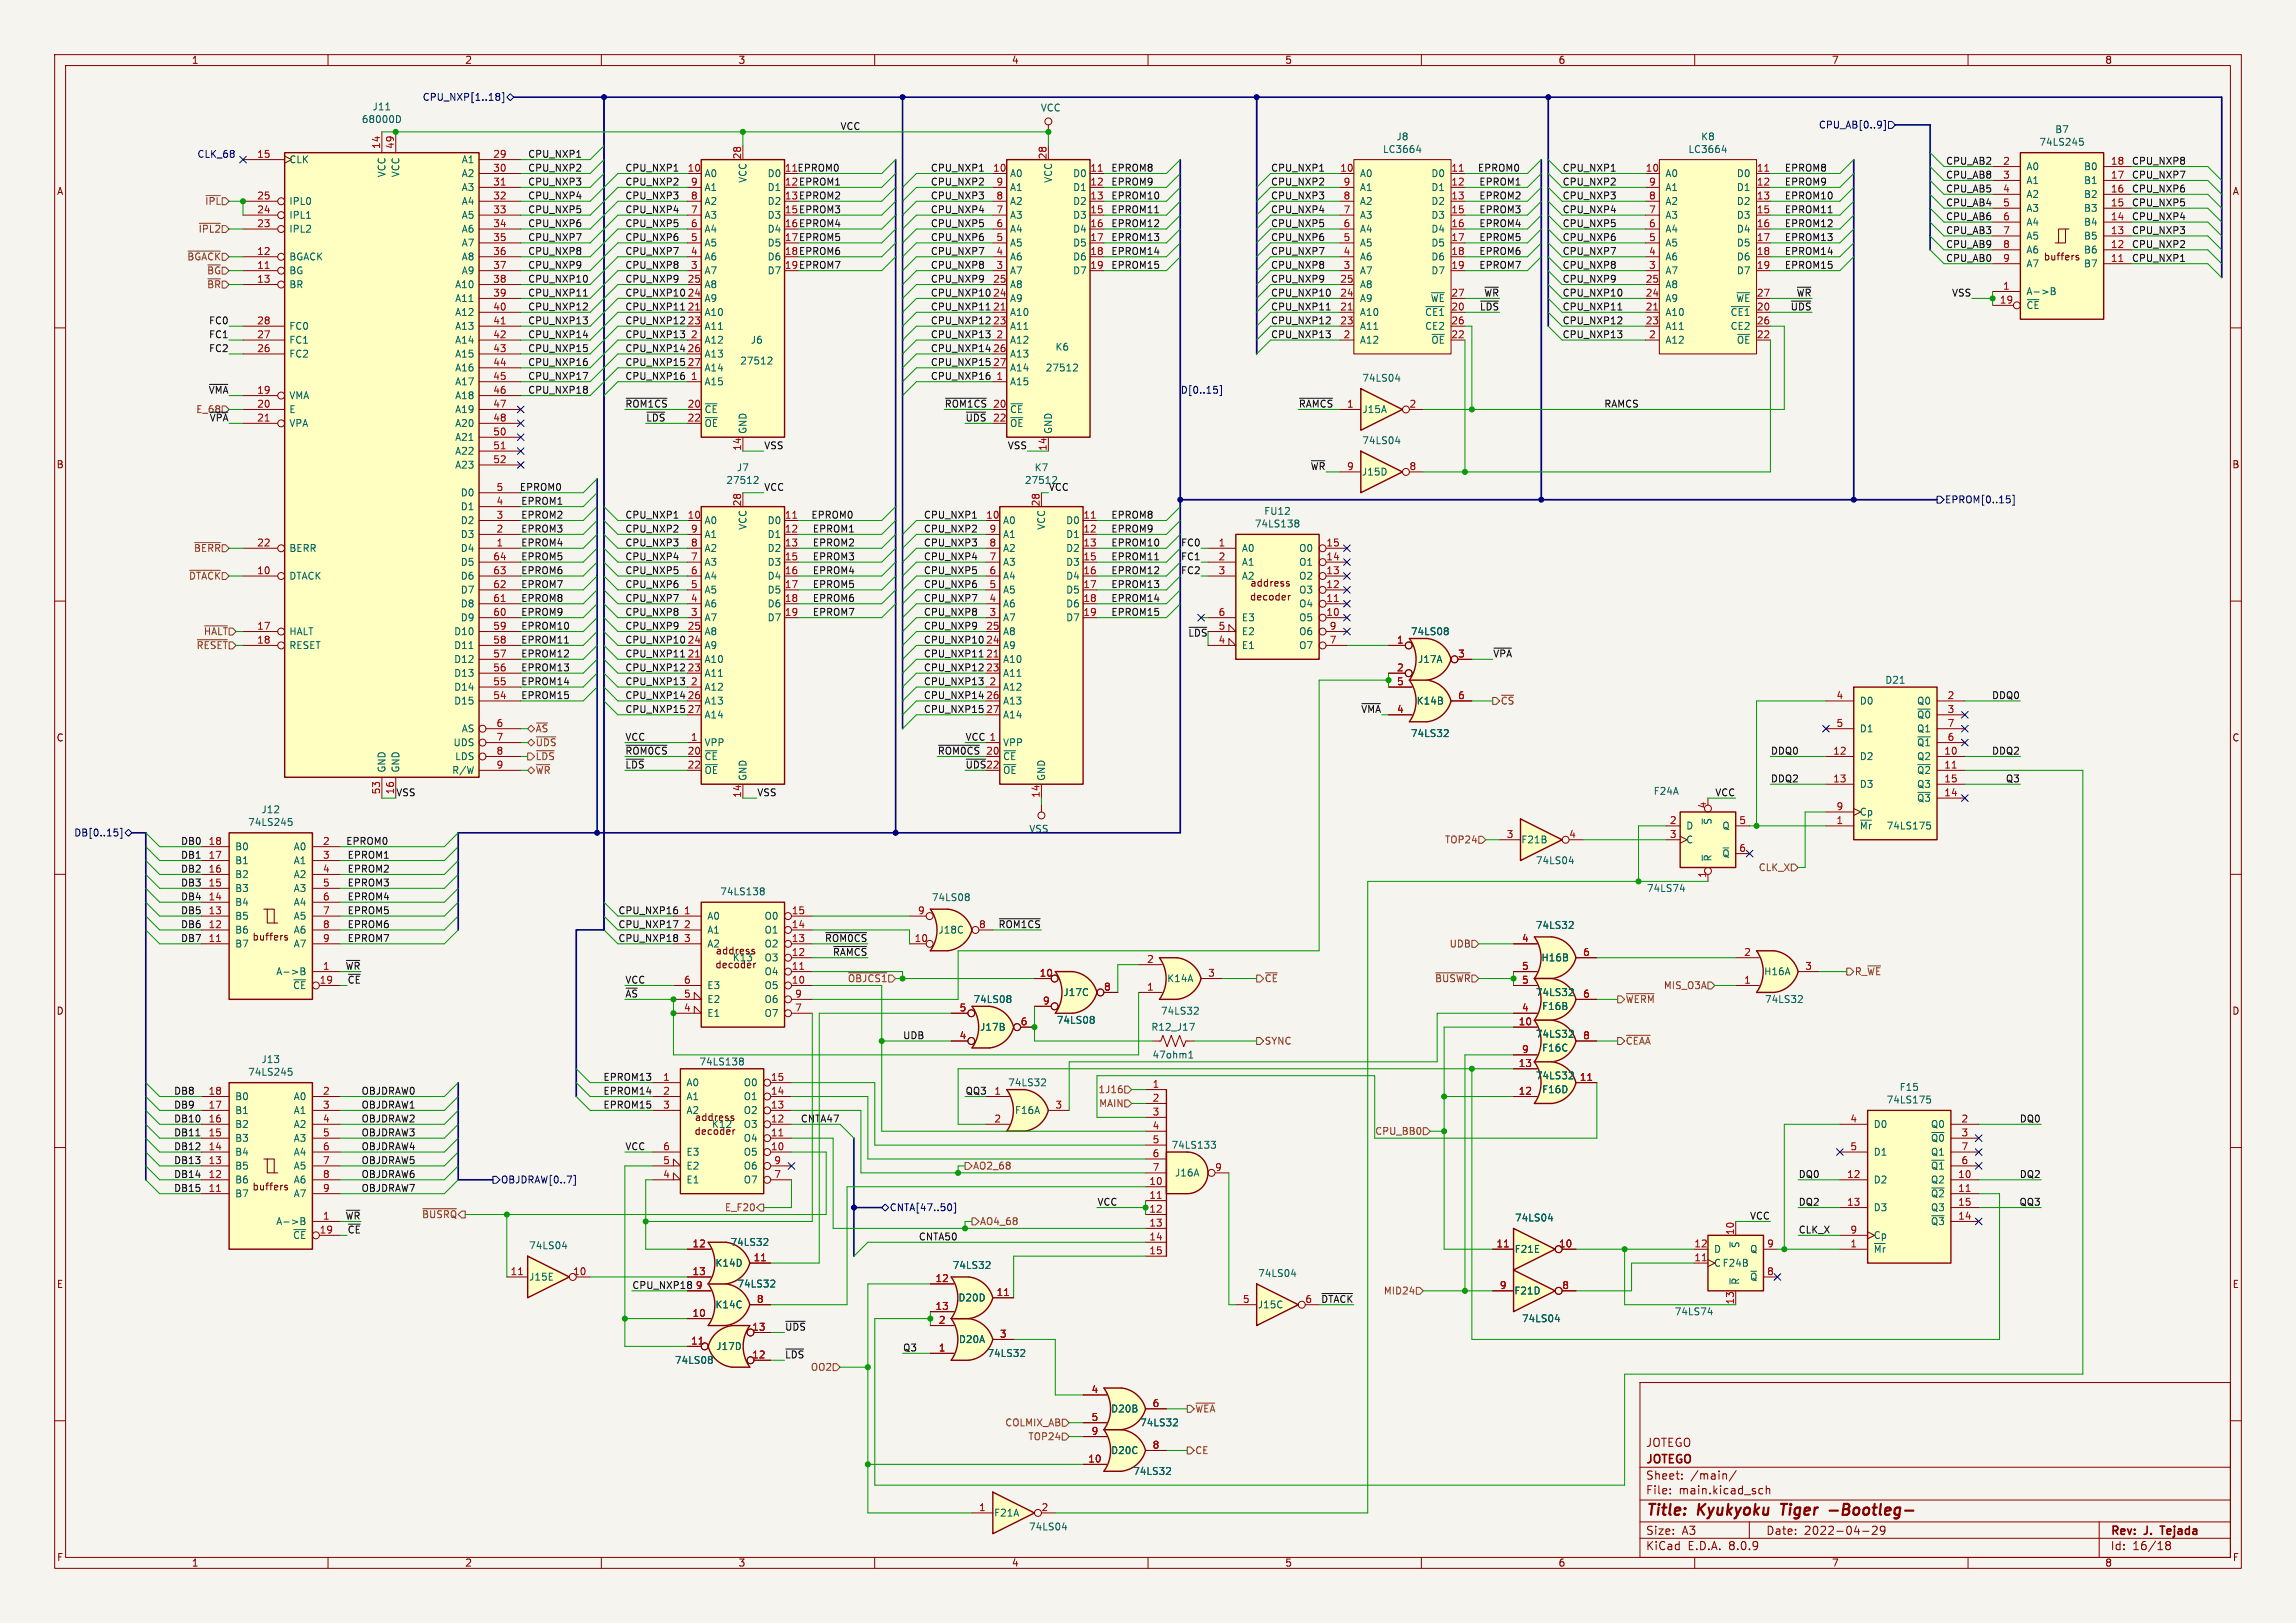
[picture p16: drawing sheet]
<svg xmlns="http://www.w3.org/2000/svg" width="420mm" height="297mm" viewBox="0 0 420 297" stroke-linecap="round" stroke-linejoin="round" font-family="sans-serif">
<defs><g id="words">
<g font-size="2.8" fill="#840000">
<text x="301" y="277.9">Title:</text>
<text x="310.6" y="277.9">Kyukyoku</text>
<text x="326.7" y="277.9">Tiger</text>
<text x="336.2" y="277.9">-Bootleg-</text>
</g>
<g font-size="2.1" fill="#840000">
<text x="301" y="268.2">JOTEGO</text>
<text x="301" y="265">JOTEGO</text>
<text x="301" y="273.7">File:</text>
<text x="301" y="271">Sheet:</text>
<text x="307.1" y="273.7">main.kicad_sch</text>
<text x="309.2" y="271">/main/</text>
<text x="301" y="281.1">Size:</text>
<text x="307.6" y="281.1">A3</text>
<text x="323" y="281.1">Date:</text>
<text x="330" y="281.1">2022-04-29</text>
<text x="386" y="281.3">Rev:</text>
<text x="392.4" y="281.3">J.</text>
<text x="396" y="281.3">Tejada</text>
<text x="301" y="283.9">KiCad</text>
<text x="308.7" y="283.9">E.D.A.</text>
<text x="316.3" y="283.9">8.0.9</text>
<text x="386" y="283.9">Id:</text>
<text x="390.1" y="283.9">16/18</text>
</g>
<g font-size="1.8" fill="#840000">
<text x="35" y="11.9">1</text>
<text x="85" y="11.9">2</text>
<text x="135" y="11.9">3</text>
<text x="185" y="11.9">4</text>
<text x="235" y="11.9">5</text>
<text x="285" y="11.9">6</text>
<text x="335" y="11.9">7</text>
<text x="385" y="11.9">8</text>
<text x="10.3" y="35.9">A</text>
<text x="408.3" y="35.9">A</text>
<text x="373.8" y="47.9">buffers</text>
<text x="10.3" y="85.9">B</text>
<text x="408.2" y="85.9">B</text>
<text x="228.6" y="107.6">address</text>
<text x="228.5" y="110.1">decoder</text>
<text x="10.3" y="135.9">C</text>
<text x="408.2" y="135.9">C</text>
<text x="46.1" y="172.3">buffers</text>
<text x="130.8" y="177.4">decoder</text>
<text x="130.8" y="174.9">address</text>
<text x="10.3" y="185.9">D</text>
<text x="408.2" y="185.9">D</text>
<text x="126.9" y="207.9">decoder</text>
<text x="127" y="205.3">address</text>
<text x="46.1" y="218">buffers</text>
<text x="10.3" y="235.9">E</text>
<text x="408.3" y="235.9">E</text>
<text x="10.3" y="285.9">F</text>
<text x="35" y="286.9">1</text>
<text x="85" y="286.9">2</text>
<text x="135" y="286.9">3</text>
<text x="185" y="286.9">4</text>
<text x="235" y="286.9">5</text>
<text x="285" y="286.9">6</text>
<text x="335" y="286.9">7</text>
<text x="385" y="286.9">8</text>
<text x="408.3" y="285.9">F</text>
</g>
<g font-size="1.8" fill="#006464">
<text x="66.1" y="22.7">68000D</text>
<text x="68.1" y="20.4">J11</text>
<text x="190.3" y="20.6">VCC</text>
<text x="252.9" y="28.2">LC3664</text>
<text x="255.3" y="25.9">J8</text>
<text x="308.8" y="28.2">LC3664</text>
<text x="311.1" y="25.9">K8</text>
<text x="372.9" y="26.9">74LS245</text>
<text x="375.8" y="24.6">B7</text>
<text x="52.8" y="30.1">CLK</text>
<text x="70.7" y="32.5" transform="rotate(-90 70.7 32.5)">VCC</text>
<text x="73.3" y="32.5" transform="rotate(-90 73.3 32.5)">VCC</text>
<text x="84.4" y="30.1">A1</text>
<text x="84.4" y="32.6">A2</text>
<text x="84.4" y="35.2">A3</text>
<text x="128.8" y="32.6">A0</text>
<text x="128.8" y="35.2">A1</text>
<text x="136.8" y="33.5" transform="rotate(-90 136.8 33.5)">VCC</text>
<text x="140.3" y="32.6">D0</text>
<text x="140.3" y="35.2">D1</text>
<text x="184.7" y="32.6">A0</text>
<text x="184.7" y="35.2">A1</text>
<text x="192.6" y="33.5" transform="rotate(-90 192.6 33.5)">VCC</text>
<text x="196.2" y="32.6">D0</text>
<text x="196.2" y="35.2">D1</text>
<text x="248.7" y="32.6">A0</text>
<text x="248.7" y="35.2">A1</text>
<text x="261.7" y="32.6">D0</text>
<text x="261.7" y="35.2">D1</text>
<text x="304.5" y="32.6">A0</text>
<text x="304.5" y="35.2">A1</text>
<text x="317.6" y="32.6">D0</text>
<text x="317.6" y="35.2">D1</text>
<text x="370.6" y="31.3">A0</text>
<text x="370.6" y="33.9">A1</text>
<text x="381.1" y="33.9">B1</text>
<text x="381.1" y="31.3">B0</text>
<text x="52.8" y="40.2">IPL1</text>
<text x="52.8" y="37.7">IPL0</text>
<text x="84.4" y="37.7">A4</text>
<text x="84.4" y="40.2">A5</text>
<text x="128.8" y="40.2">A3</text>
<text x="128.8" y="37.7">A2</text>
<text x="140.3" y="37.7">D2</text>
<text x="140.3" y="40.2">D3</text>
<text x="184.7" y="40.2">A3</text>
<text x="184.7" y="37.7">A2</text>
<text x="196.2" y="37.7">D2</text>
<text x="196.2" y="40.2">D3</text>
<text x="248.7" y="40.2">A3</text>
<text x="248.7" y="37.7">A2</text>
<text x="261.7" y="37.7">D2</text>
<text x="261.7" y="40.2">D3</text>
<text x="304.5" y="40.2">A3</text>
<text x="304.5" y="37.7">A2</text>
<text x="317.6" y="37.7">D2</text>
<text x="317.6" y="40.2">D3</text>
<text x="370.6" y="36.4">A2</text>
<text x="370.6" y="39">A3</text>
<text x="370.6" y="41.5">A4</text>
<text x="381.1" y="41.5">B4</text>
<text x="381.1" y="39">B3</text>
<text x="381.1" y="36.4">B2</text>
<text x="52.8" y="47.9">BGACK</text>
<text x="52.8" y="42.8">IPL2</text>
<text x="84.4" y="42.8">A6</text>
<text x="84.4" y="45.3">A7</text>
<text x="84.4" y="47.9">A8</text>
<text x="128.8" y="47.9">A6</text>
<text x="128.8" y="45.3">A5</text>
<text x="128.8" y="42.8">A4</text>
<text x="140.3" y="42.8">D4</text>
<text x="140.3" y="45.3">D5</text>
<text x="140.3" y="47.9">D6</text>
<text x="184.7" y="47.9">A6</text>
<text x="184.7" y="45.3">A5</text>
<text x="184.7" y="42.8">A4</text>
<text x="196.2" y="42.8">D4</text>
<text x="196.2" y="45.3">D5</text>
<text x="196.2" y="47.9">D6</text>
<text x="248.7" y="47.9">A6</text>
<text x="248.7" y="45.3">A5</text>
<text x="248.7" y="42.8">A4</text>
<text x="261.7" y="42.8">D4</text>
<text x="261.7" y="45.3">D5</text>
<text x="261.7" y="47.9">D6</text>
<text x="304.5" y="47.9">A6</text>
<text x="304.5" y="45.3">A5</text>
<text x="304.5" y="42.8">A4</text>
<text x="317.6" y="42.8">D4</text>
<text x="317.6" y="45.3">D5</text>
<text x="317.6" y="47.9">D6</text>
<text x="370.6" y="44">A5</text>
<text x="370.6" y="46.6">A6</text>
<text x="381.1" y="46.6">B6</text>
<text x="381.1" y="44">B5</text>
<text x="52.8" y="50.4">BG</text>
<text x="52.8" y="52.9">BR</text>
<text x="83.2" y="52.9">A10</text>
<text x="84.4" y="50.4">A9</text>
<text x="128.8" y="52.9">A8</text>
<text x="128.8" y="50.4">A7</text>
<text x="140.3" y="50.4">D7</text>
<text x="184.7" y="52.9">A8</text>
<text x="184.7" y="50.4">A7</text>
<text x="196.2" y="50.4">D7</text>
<text x="248.7" y="52.9">A8</text>
<text x="248.7" y="50.4">A7</text>
<text x="261.7" y="50.4">D7</text>
<text x="304.5" y="52.9">A8</text>
<text x="304.5" y="50.4">A7</text>
<text x="317.6" y="50.4">D7</text>
<text x="370.6" y="49.1">A7</text>
<text x="381.1" y="49.1">B7</text>
<text x="83.2" y="55.5">A11</text>
<text x="83.2" y="58">A12</text>
<text x="128.8" y="58">A10</text>
<text x="128.8" y="55.5">A9</text>
<text x="184.7" y="58">A10</text>
<text x="184.7" y="55.5">A9</text>
<text x="248.7" y="58">A10</text>
<text x="248.7" y="55.5">A9</text>
<text x="260.6" y="58">~{CE1}</text>
<text x="261.6" y="55.5">~{WE}</text>
<text x="304.5" y="58">A10</text>
<text x="304.5" y="55.5">A9</text>
<text x="316.5" y="58">~{CE1}</text>
<text x="317.5" y="55.5">~{WE}</text>
<text x="370.6" y="54.2">A-&gt;B</text>
<text x="370.6" y="56.7">~{CE}</text>
<text x="52.8" y="65.6">FC2</text>
<text x="52.8" y="63.1">FC1</text>
<text x="52.8" y="60.6">FC0</text>
<text x="83.2" y="60.6">A13</text>
<text x="83.2" y="63.1">A14</text>
<text x="83.2" y="65.6">A15</text>
<text x="128.8" y="63.1">A12</text>
<text x="128.8" y="60.6">A11</text>
<text x="128.8" y="65.6">A13</text>
<text x="137.2" y="63.1">J6</text>
<text x="184.7" y="63.1">A12</text>
<text x="184.7" y="60.6">A11</text>
<text x="184.7" y="65.6">A13</text>
<text x="193" y="64.4">K6</text>
<text x="248.7" y="63.1">A12</text>
<text x="248.7" y="60.6">A11</text>
<text x="260.6" y="60.6">CE2</text>
<text x="261.7" y="63.1">~{OE}</text>
<text x="304.5" y="63.1">A12</text>
<text x="304.5" y="60.6">A11</text>
<text x="316.5" y="60.6">CE2</text>
<text x="317.6" y="63.1">~{OE}</text>
<text x="83.2" y="68.2">A16</text>
<text x="83.2" y="70.7">A17</text>
<text x="128.8" y="70.7">A15</text>
<text x="128.8" y="68.2">A14</text>
<text x="135.3" y="66.9">27512</text>
<text x="184.7" y="70.7">A15</text>
<text x="184.7" y="68.2">A14</text>
<text x="191.2" y="68.2">27512</text>
<text x="249.1" y="70.1">74LS04</text>
<text x="52.8" y="73.3">VMA</text>
<text x="52.8" y="75.8">E</text>
<text x="83.2" y="73.3">A18</text>
<text x="83.2" y="75.8">A19</text>
<text x="128.8" y="75.8">~{CE}</text>
<text x="184.7" y="75.8">~{CE}</text>
<text x="249.1" y="75.8">J15A</text>
<text x="52.8" y="78.3">VPA</text>
<text x="83.2" y="78.3">A20</text>
<text x="83.2" y="80.9">A21</text>
<text x="83.2" y="83.4">A22</text>
<text x="128.8" y="78.3">~{OE}</text>
<text x="136.8" y="79.5" transform="rotate(-90 136.8 79.5)">GND</text>
<text x="184.7" y="78.3">~{OE}</text>
<text x="192.6" y="79.5" transform="rotate(-90 192.6 79.5)">GND</text>
<text x="249.1" y="81.5">74LS04</text>
<text x="83.2" y="86">A23</text>
<text x="132.8" y="88.7">27512</text>
<text x="134.7" y="86.4">J7</text>
<text x="187.4" y="88.7">27512</text>
<text x="189.2" y="86.4">K7</text>
<text x="249" y="87.2">J15D</text>
<text x="84.2" y="93.6">D1</text>
<text x="84.2" y="91">D0</text>
<text x="231.2" y="94.4">FU12</text>
<text x="52.8" y="101.2">BERR</text>
<text x="84.2" y="101.2">D4</text>
<text x="84.2" y="98.7">D3</text>
<text x="84.2" y="96.1">D2</text>
<text x="128.8" y="96.1">A0</text>
<text x="128.8" y="101.2">A2</text>
<text x="128.8" y="98.7">A1</text>
<text x="136.8" y="97" transform="rotate(-90 136.8 97)">VCC</text>
<text x="140.3" y="96.1">D0</text>
<text x="140.3" y="98.7">D1</text>
<text x="140.3" y="101.2">D2</text>
<text x="183.4" y="96.1">A0</text>
<text x="183.4" y="101.2">A2</text>
<text x="183.4" y="98.7">A1</text>
<text x="191.4" y="97" transform="rotate(-90 191.4 97)">VCC</text>
<text x="194.9" y="96.1">D0</text>
<text x="194.9" y="98.7">D1</text>
<text x="194.9" y="101.2">D2</text>
<text x="227.1" y="101.2">A0</text>
<text x="229.4" y="96.7">74LS138</text>
<text x="237.5" y="101.2">O0</text>
<text x="52.8" y="106.3">DTACK</text>
<text x="84.2" y="106.3">D6</text>
<text x="84.2" y="103.7">D5</text>
<text x="128.8" y="106.3">A4</text>
<text x="128.8" y="103.7">A3</text>
<text x="140.3" y="103.7">D3</text>
<text x="140.3" y="106.3">D4</text>
<text x="183.4" y="106.3">A4</text>
<text x="183.4" y="103.7">A3</text>
<text x="194.9" y="103.7">D3</text>
<text x="194.9" y="106.3">D4</text>
<text x="227.1" y="103.7">A1</text>
<text x="227.1" y="106.3">A2</text>
<text x="237.5" y="106.3">O2</text>
<text x="237.5" y="103.7">O1</text>
<text x="84.2" y="113.9">D9</text>
<text x="84.2" y="111.4">D8</text>
<text x="84.2" y="108.8">D7</text>
<text x="128.8" y="113.9">A7</text>
<text x="128.8" y="111.4">A6</text>
<text x="128.8" y="108.8">A5</text>
<text x="140.3" y="108.8">D5</text>
<text x="140.3" y="111.4">D6</text>
<text x="140.3" y="113.9">D7</text>
<text x="183.4" y="113.9">A7</text>
<text x="183.4" y="111.4">A6</text>
<text x="183.4" y="108.8">A5</text>
<text x="194.9" y="108.8">D5</text>
<text x="194.9" y="111.4">D6</text>
<text x="194.9" y="113.9">D7</text>
<text x="227.1" y="113.9">E3</text>
<text x="237.5" y="113.9">O5</text>
<text x="237.5" y="111.4">O4</text>
<text x="237.5" y="108.8">O3</text>
<text x="52.8" y="116.4">HALT</text>
<text x="52.8" y="119">RESET</text>
<text x="83" y="119">D11</text>
<text x="83" y="116.4">D10</text>
<text x="128.8" y="119">A9</text>
<text x="128.8" y="116.4">A8</text>
<text x="183.4" y="119">A9</text>
<text x="183.4" y="116.4">A8</text>
<text x="227.1" y="119">E1</text>
<text x="227.1" y="116.4">E2</text>
<text x="237.5" y="119">O7</text>
<text x="237.5" y="116.4">O6</text>
<text x="258" y="116.4">74LS08</text>
<text x="83" y="124.1">D13</text>
<text x="83" y="121.5">D12</text>
<text x="128.8" y="121.5">A10</text>
<text x="128.8" y="124.1">A11</text>
<text x="183.4" y="121.5">A10</text>
<text x="183.4" y="124.1">A11</text>
<text x="259.3" y="121.5">J17A</text>
<text x="344.8" y="125.3">D21</text>
<text x="83" y="129.1">D15</text>
<text x="83" y="126.6">D14</text>
<text x="128.8" y="126.6">A12</text>
<text x="128.8" y="129.1">A13</text>
<text x="128.8" y="131.7">A14</text>
<text x="183.4" y="126.6">A12</text>
<text x="183.4" y="129.1">A13</text>
<text x="183.4" y="131.7">A14</text>
<text x="259" y="129.1">K14B</text>
<text x="340.1" y="129.1">D0</text>
<text x="350.6" y="129.1">Q0</text>
<text x="350.6" y="131.7">~{Q0}</text>
<text x="82.9" y="136.8">UDS</text>
<text x="84.4" y="134.2">AS</text>
<text x="128.8" y="136.8">VPP</text>
<text x="183.4" y="136.8">VPP</text>
<text x="258" y="135.1">74LS32</text>
<text x="340.1" y="134.2">D1</text>
<text x="350.6" y="136.8">~{Q1}</text>
<text x="350.6" y="134.2">Q1</text>
<text x="70.7" y="141.5" transform="rotate(-90 70.7 141.5)">GND</text>
<text x="73.3" y="141.5" transform="rotate(-90 73.3 141.5)">GND</text>
<text x="82.6" y="141.8">R/W</text>
<text x="83.2" y="139.3">LDS</text>
<text x="128.8" y="139.3">~{CE}</text>
<text x="128.8" y="141.8">~{OE}</text>
<text x="136.8" y="143" transform="rotate(-90 136.8 143)">GND</text>
<text x="183.4" y="139.3">~{CE}</text>
<text x="183.4" y="141.8">~{OE}</text>
<text x="191.4" y="143" transform="rotate(-90 191.4 143)">GND</text>
<text x="340.1" y="139.3">D2</text>
<text x="350.6" y="139.3">Q2</text>
<text x="350.6" y="141.8">~{Q2}</text>
<text x="47.7" y="149">J12</text>
<text x="302.4" y="145.6">F24A</text>
<text x="340.1" y="144.4">D3</text>
<text x="340.1" y="149.5">Cp</text>
<text x="350.6" y="146.9">~{Q3}</text>
<text x="350.6" y="144.4">Q3</text>
<text x="42.9" y="155.8">B0</text>
<text x="45.3" y="151.3">74LS245</text>
<text x="53.6" y="155.8">A0</text>
<text x="188.2" y="152.6">VSS</text>
<text x="278.2" y="154.5">F21B</text>
<text x="308.4" y="152">D</text>
<text x="308.4" y="154.5">C</text>
<text x="313.3" y="151" transform="rotate(-90 313.3 151)">~{S}</text>
<text x="315" y="152">Q</text>
<text x="340.1" y="152">~{Mr} 74LS175</text>
<text x="42.9" y="160.9">B2</text>
<text x="42.9" y="158.3">B1</text>
<text x="53.6" y="158.3">A1</text>
<text x="53.6" y="160.9">A2</text>
<text x="280.8" y="158.3">74LS04</text>
<text x="313.3" y="157.7" transform="rotate(-90 313.3 157.7)">~{R}</text>
<text x="315" y="157.1">~{Q}</text>
<text x="42.9" y="166">B4</text>
<text x="42.9" y="163.4">B3</text>
<text x="53.6" y="163.4">A3</text>
<text x="53.6" y="166">A4</text>
<text x="131.6" y="164">74LS138</text>
<text x="170.4" y="165.1">74LS08</text>
<text x="301.2" y="163.4">74LS74</text>
<text x="42.9" y="173.6">B7</text>
<text x="42.9" y="171">B6</text>
<text x="42.9" y="168.5">B5</text>
<text x="53.6" y="168.5">A5</text>
<text x="53.6" y="171">A6</text>
<text x="53.6" y="173.6">A7</text>
<text x="129.3" y="168.5">A0</text>
<text x="129.3" y="171">A1</text>
<text x="129.3" y="173.6">A2</text>
<text x="139.8" y="173.6">O2</text>
<text x="139.8" y="171">O1</text>
<text x="139.8" y="168.5">O0</text>
<text x="171.6" y="171">J18C</text>
<text x="280.8" y="170.2">74LS32</text>
<text x="50.4" y="178.7">A-&gt;B</text>
<text x="133.9" y="176.1">K13</text>
<text x="139.8" y="178.7">O4</text>
<text x="139.8" y="176.1">O3</text>
<text x="213.4" y="179.9">K14A</text>
<text x="281.9" y="176.1">H16B</text>
<text x="322.6" y="178.7">H16A</text>
<text x="53.5" y="181.2">~{CE}</text>
<text x="129.3" y="183.7">E2</text>
<text x="129.3" y="181.2">E3</text>
<text x="139.8" y="181.2">O5</text>
<text x="139.8" y="183.7">O6</text>
<text x="178" y="183.7">74LS08</text>
<text x="194.4" y="182.5">J17C</text>
<text x="212.3" y="185.9">74LS32</text>
<text x="280.8" y="182.5">74LS32</text>
<text x="282" y="185">F16B</text>
<text x="322.8" y="183.7">74LS32</text>
<text x="129.3" y="186.3">E1</text>
<text x="139.8" y="186.3">O7</text>
<text x="179.2" y="188.8">J17B</text>
<text x="193.2" y="187.6">74LS08</text>
<text x="210.5" y="188.8">R12_J17</text>
<text x="280.8" y="190.1">74LS32</text>
<text x="45.3" y="197.1">74LS245</text>
<text x="47.7" y="194.7">J13</text>
<text x="127.8" y="195.2">74LS138</text>
<text x="210.7" y="193.9">47ohm1</text>
<text x="280.8" y="197.7">74LS32</text>
<text x="282" y="192.6">F16C</text>
<text x="42.9" y="201.5">B0</text>
<text x="53.6" y="201.5">A0</text>
<text x="125.5" y="199">A0</text>
<text x="125.5" y="201.5">A1</text>
<text x="135.9" y="201.5">O1</text>
<text x="135.9" y="199">O0</text>
<text x="184.3" y="199">74LS32</text>
<text x="282" y="200.3">F16D</text>
<text x="345" y="202.1">74LS175</text>
<text x="347.4" y="199.8">F15</text>
<text x="42.9" y="209.1">B3</text>
<text x="42.9" y="206.6">B2</text>
<text x="42.9" y="204.1">B1</text>
<text x="53.6" y="204.1">A1</text>
<text x="53.6" y="206.6">A2</text>
<text x="53.6" y="209.1">A3</text>
<text x="125.5" y="204.1">A2</text>
<text x="130.1" y="206.6">K12</text>
<text x="135.9" y="209.1">O4</text>
<text x="135.9" y="206.6">O3</text>
<text x="135.9" y="204.1">O2</text>
<text x="185.6" y="204.1">F16A</text>
<text x="342.6" y="206.6">D0</text>
<text x="353.1" y="206.6">Q0</text>
<text x="353.1" y="209.1">~{Q0}</text>
<text x="42.9" y="214.2">B5</text>
<text x="42.9" y="211.7">B4</text>
<text x="53.6" y="211.7">A4</text>
<text x="53.6" y="214.2">A5</text>
<text x="125.5" y="214.2">E2</text>
<text x="125.5" y="211.7">E3</text>
<text x="135.9" y="211.7">O5</text>
<text x="135.9" y="214.2">O6</text>
<text x="214.2" y="210.4">74LS133</text>
<text x="214.8" y="215.5">J16A</text>
<text x="342.6" y="211.7">D1</text>
<text x="353.1" y="214.2">~{Q1}</text>
<text x="353.1" y="211.7">Q1</text>
<text x="42.9" y="219.3">B7</text>
<text x="42.9" y="216.8">B6</text>
<text x="53.6" y="216.8">A6</text>
<text x="53.6" y="219.3">A7</text>
<text x="125.5" y="216.8">E1</text>
<text x="135.9" y="216.8">O7</text>
<text x="342.6" y="216.8">D2</text>
<text x="342.6" y="221.8">D3</text>
<text x="353.1" y="216.8">Q2</text>
<text x="353.1" y="219.3">~{Q2}</text>
<text x="353.1" y="221.8">Q3</text>
<text x="50.4" y="224.4">A-&gt;B</text>
<text x="53.5" y="226.9">~{CE}</text>
<text x="277" y="223.7">74LS04</text>
<text x="342.6" y="226.9">Cp</text>
<text x="353.1" y="224.4">~{Q3}</text>
<text x="96.7" y="228.8">74LS04</text>
<text x="130.8" y="232">K14D</text>
<text x="133.5" y="228.2">74LS32</text>
<text x="174.2" y="232.4">74LS32</text>
<text x="230" y="233.9">74LS04</text>
<text x="277" y="229.5">F21E</text>
<text x="313.4" y="232">CF24B</text>
<text x="313.4" y="229.5">D</text>
<text x="318.4" y="228.5" transform="rotate(-90 318.4 228.5)">~{S}</text>
<text x="320" y="229.5">Q</text>
<text x="342.6" y="229.5">~{Mr}</text>
<text x="96.7" y="234.5">J15E</text>
<text x="130.8" y="239.6">K14C</text>
<text x="134.8" y="235.8">74LS32</text>
<text x="175.2" y="238.4">D20D</text>
<text x="230" y="239.6">J15C</text>
<text x="276.9" y="237.1">F21D</text>
<text x="318.4" y="235.2" transform="rotate(-90 318.4 235.2)">~{R}</text>
<text x="320" y="234.5">~{Q}</text>
<text x="175.3" y="246">D20A</text>
<text x="278.3" y="242.2">74LS04</text>
<text x="306.2" y="240.9">74LS74</text>
<text x="123.4" y="249.8">74LS08</text>
<text x="130.9" y="247.2">J17D</text>
<text x="180.5" y="248.5">74LS32</text>
<text x="203.2" y="258.7">D20B</text>
<text x="208.5" y="261.2">74LS32</text>
<text x="203.2" y="266.3">D20C</text>
<text x="207.2" y="270.1">74LS32</text>
<text x="181.8" y="277.7">F21A</text>
<text x="188.1" y="280.3">74LS04</text>
</g>
<g font-size="1.8" fill="#000084">
<text x="77.2" y="18.6">CPU_NXP[1..18]</text>
<text x="332.6" y="23.7">CPU_AB[0..9]</text>
<text x="215.9" y="72.1">D[0..15]</text>
<text x="355.7" y="92.3">EPROM[0..15]</text>
<text x="13.5" y="153.3">DB[0..15]</text>
<text x="91.5" y="216.8">OBJDRAW[0..7]</text>
<text x="162.7" y="221.8">CNTA[47..50]</text>
</g>
<g font-size="1.8" fill="#0f0f0f">
<text x="153.6" y="23.9">VCC</text>
<text x="96.5" y="28.9">CPU_NXP1</text>
<text x="96.5" y="34">CPU_NXP3</text>
<text x="96.5" y="31.5">CPU_NXP2</text>
<text x="114.3" y="31.5">CPU_NXP1</text>
<text x="114.3" y="34">CPU_NXP2</text>
<text x="143.5" y="31.5">11 EPROM0</text>
<text x="143.5" y="34">12 EPROM1</text>
<text x="170.2" y="31.5">CPU_NXP1</text>
<text x="170.2" y="34">CPU_NXP2</text>
<text x="203.2" y="31.5">EPROM8</text>
<text x="203.2" y="34">EPROM9</text>
<text x="232.4" y="34">CPU_NXP2</text>
<text x="232.4" y="31.5">CPU_NXP1</text>
<text x="270.2" y="31.5">EPROM0</text>
<text x="270.5" y="34">EPROM1</text>
<text x="285.8" y="31.5">CPU_NXP1</text>
<text x="285.8" y="34">CPU_NXP2</text>
<text x="326.4" y="34">EPROM9</text>
<text x="326.4" y="31.5">EPROM8</text>
<text x="355.9" y="35.3">CPU_AB5</text>
<text x="355.9" y="32.8">CPU_AB8</text>
<text x="355.9" y="30.2">CPU_AB2</text>
<text x="389.9" y="30.2">CPU_NXP8</text>
<text x="389.9" y="32.8">CPU_NXP7</text>
<text x="389.9" y="35.3">CPU_NXP6</text>
<text x="96.5" y="41.6">CPU_NXP6</text>
<text x="96.5" y="36.6">CPU_NXP4</text>
<text x="96.5" y="39.1">CPU_NXP5</text>
<text x="114.3" y="39.1">CPU_NXP4</text>
<text x="114.3" y="41.6">CPU_NXP5</text>
<text x="114.3" y="36.6">CPU_NXP3</text>
<text x="143.5" y="36.6">13 EPROM2</text>
<text x="143.5" y="39.1">15 EPROM3</text>
<text x="143.5" y="41.7">16 EPROM4</text>
<text x="170.2" y="39.1">CPU_NXP4</text>
<text x="170.2" y="36.6">CPU_NXP3</text>
<text x="170.2" y="41.6">CPU_NXP5</text>
<text x="203.2" y="41.6">EPROM12</text>
<text x="203.2" y="39.1">EPROM11</text>
<text x="203.2" y="36.6">EPROM10</text>
<text x="232.4" y="39.1">CPU_NXP4</text>
<text x="232.4" y="41.6">CPU_NXP5</text>
<text x="232.4" y="36.6">CPU_NXP3</text>
<text x="270.5" y="41.6">EPROM4</text>
<text x="270.5" y="39.1">EPROM3</text>
<text x="270.5" y="36.6">EPROM2</text>
<text x="285.8" y="41.6">CPU_NXP5</text>
<text x="285.8" y="39.1">CPU_NXP4</text>
<text x="285.8" y="36.6">CPU_NXP3</text>
<text x="326.4" y="36.6">EPROM10</text>
<text x="326.4" y="39.1">EPROM11</text>
<text x="326.4" y="41.6">EPROM12</text>
<text x="355.9" y="40.4">CPU_AB6</text>
<text x="355.9" y="37.8">CPU_AB4</text>
<text x="389.9" y="37.8">CPU_NXP5</text>
<text x="389.9" y="40.4">CPU_NXP4</text>
<text x="96.5" y="46.7">CPU_NXP8</text>
<text x="96.5" y="44.2">CPU_NXP7</text>
<text x="114.3" y="44.2">CPU_NXP6</text>
<text x="114.3" y="46.7">CPU_NXP7</text>
<text x="143.5" y="44.2">17 EPROM5</text>
<text x="143.5" y="46.7">18 EPROM6</text>
<text x="170.2" y="46.7">CPU_NXP7</text>
<text x="170.2" y="44.2">CPU_NXP6</text>
<text x="203.2" y="44.2">EPROM13</text>
<text x="203.2" y="46.7">EPROM14</text>
<text x="232.4" y="46.7">CPU_NXP7</text>
<text x="232.4" y="44.2">CPU_NXP6</text>
<text x="270.5" y="46.7">EPROM6</text>
<text x="270.5" y="44.2">EPROM5</text>
<text x="285.8" y="44.2">CPU_NXP6</text>
<text x="285.8" y="46.7">CPU_NXP7</text>
<text x="326.4" y="44.2">EPROM13</text>
<text x="326.4" y="46.7">EPROM14</text>
<text x="355.9" y="45.5">CPU_AB9</text>
<text x="355.9" y="48">CPU_AB0</text>
<text x="355.9" y="42.9">CPU_AB3</text>
<text x="389.9" y="45.5">CPU_NXP2</text>
<text x="389.9" y="48">CPU_NXP1</text>
<text x="389.9" y="42.9">CPU_NXP3</text>
<text x="96.5" y="49.3">CPU_NXP9</text>
<text x="96.5" y="51.8">CPU_NXP10</text>
<text x="114.3" y="49.3">CPU_NXP8</text>
<text x="114.3" y="51.8">CPU_NXP9</text>
<text x="143.5" y="49.3">19 EPROM7</text>
<text x="170.2" y="51.8">CPU_NXP9</text>
<text x="170.2" y="49.3">CPU_NXP8</text>
<text x="203.2" y="49.3">EPROM15</text>
<text x="232.4" y="51.8">CPU_NXP9</text>
<text x="232.4" y="49.3">CPU_NXP8</text>
<text x="270.5" y="49.3">EPROM7</text>
<text x="285.8" y="49.3">CPU_NXP8</text>
<text x="285.8" y="51.8">CPU_NXP9</text>
<text x="326.4" y="49.3">EPROM15</text>
<text x="38.1" y="59.4">FC0</text>
<text x="96.5" y="56.9">CPU_NXP12</text>
<text x="96.5" y="54.3">CPU_NXP11</text>
<text x="96.5" y="59.4">CPU_NXP13</text>
<text x="114.3" y="59.4">CPU_NXP12</text>
<text x="114.3" y="54.3">CPU_NXP10</text>
<text x="114.3" y="56.9">CPU_NXP11</text>
<text x="125.7" y="59.4">23</text>
<text x="125.7" y="54.4">24</text>
<text x="170.2" y="54.3">CPU_NXP10</text>
<text x="170.2" y="56.9">CPU_NXP11</text>
<text x="170.2" y="59.4">CPU_NXP12</text>
<text x="181.6" y="59.4">23</text>
<text x="181.6" y="54.4">24</text>
<text x="232.4" y="59.4">CPU_NXP12</text>
<text x="232.4" y="56.9">CPU_NXP11</text>
<text x="232.4" y="54.3">CPU_NXP10</text>
<text x="270.6" y="56.9">~{LDS}</text>
<text x="271.4" y="54.3">~{WR}</text>
<text x="285.8" y="56.9">CPU_NXP11</text>
<text x="285.8" y="54.3">CPU_NXP10</text>
<text x="285.8" y="59.4">CPU_NXP12</text>
<text x="327.5" y="56.9">~{UDS}</text>
<text x="328.5" y="54.3">~{WR}</text>
<text x="357" y="54.3">VSS</text>
<text x="38.1" y="62">FC1</text>
<text x="38.1" y="64.5">FC2</text>
<text x="96.5" y="64.5">CPU_NXP15</text>
<text x="96.5" y="62">CPU_NXP14</text>
<text x="114.3" y="64.5">CPU_NXP14</text>
<text x="114.3" y="62">CPU_NXP13</text>
<text x="170.2" y="62">CPU_NXP13</text>
<text x="170.2" y="64.5">CPU_NXP14</text>
<text x="232.4" y="62">CPU_NXP13</text>
<text x="285.8" y="62">CPU_NXP13</text>
<text x="96.5" y="69.6">CPU_NXP17</text>
<text x="96.5" y="67">CPU_NXP16</text>
<text x="114.3" y="69.6">CPU_NXP16</text>
<text x="114.3" y="67">CPU_NXP15</text>
<text x="125.7" y="67.1">27</text>
<text x="170.2" y="69.6">CPU_NXP16</text>
<text x="170.2" y="67">CPU_NXP15</text>
<text x="181.6" y="67.1">27</text>
<text x="35.8" y="75.8">E_68</text>
<text x="96.5" y="72.1">CPU_NXP18</text>
<text x="114.3" y="74.7">~{ROM1CS}</text>
<text x="118.1" y="77.2">~{LDS}</text>
<text x="172.7" y="74.7">~{ROM1CS}</text>
<text x="176.5" y="77.2">~{UDS}</text>
<text x="237.5" y="74.7">~{RAMCS}1</text>
<text x="293.4" y="74.7">RAMCS</text>
<text x="139.7" y="82.3">VSS</text>
<text x="184.2" y="82.3">VSS</text>
<text x="95" y="89.9">EPROM0</text>
<text x="139.7" y="89.9">VCC</text>
<text x="191.8" y="89.9">VCC</text>
<text x="95.2" y="95">EPROM2</text>
<text x="95.2" y="92.4">EPROM1</text>
<text x="114.3" y="95">CPU_NXP1</text>
<text x="148.3" y="95">EPROM0</text>
<text x="168.9" y="95">CPU_NXP1</text>
<text x="203.2" y="95">EPROM8</text>
<text x="95.2" y="97.5">EPROM3</text>
<text x="95.2" y="100.1">EPROM4</text>
<text x="114.3" y="97.5">CPU_NXP2</text>
<text x="114.3" y="100.1">CPU_NXP3</text>
<text x="148.6" y="100.1">EPROM2</text>
<text x="148.6" y="97.5">EPROM1</text>
<text x="168.9" y="100.1">CPU_NXP3</text>
<text x="168.9" y="97.5">CPU_NXP2</text>
<text x="203.2" y="97.5">EPROM9</text>
<text x="203.2" y="100.1">EPROM10</text>
<text x="215.9" y="100.1">FC0</text>
<text x="95.2" y="105.1">EPROM6</text>
<text x="95.2" y="107.7">EPROM7</text>
<text x="95.2" y="102.6">EPROM5</text>
<text x="114.3" y="102.6">CPU_NXP4</text>
<text x="114.3" y="105.1">CPU_NXP5</text>
<text x="114.3" y="107.7">CPU_NXP6</text>
<text x="148.6" y="105.1">EPROM4</text>
<text x="148.6" y="107.7">EPROM5</text>
<text x="148.6" y="102.6">EPROM3</text>
<text x="168.9" y="102.6">CPU_NXP4</text>
<text x="168.9" y="105.1">CPU_NXP5</text>
<text x="168.9" y="107.7">CPU_NXP6</text>
<text x="203.2" y="105.1">EPROM12</text>
<text x="203.2" y="102.6">EPROM11</text>
<text x="203.2" y="107.7">EPROM13</text>
<text x="215.9" y="102.6">FC1</text>
<text x="215.9" y="105.1">FC2</text>
<text x="95.2" y="110.2">EPROM8</text>
<text x="95.2" y="112.8">EPROM9</text>
<text x="114.3" y="110.2">CPU_NXP7</text>
<text x="114.3" y="112.8">CPU_NXP8</text>
<text x="148.6" y="110.2">EPROM6</text>
<text x="148.6" y="112.8">EPROM7</text>
<text x="168.9" y="110.2">CPU_NXP7</text>
<text x="168.9" y="112.8">CPU_NXP8</text>
<text x="203.2" y="110.2">EPROM14</text>
<text x="203.2" y="112.8">EPROM15</text>
<text x="95.2" y="115.3">EPROM10</text>
<text x="95.2" y="117.8">EPROM11</text>
<text x="114.3" y="117.8">CPU_NXP10</text>
<text x="114.3" y="115.3">CPU_NXP9</text>
<text x="125.7" y="117.9">24</text>
<text x="168.9" y="115.3">CPU_NXP9</text>
<text x="168.9" y="117.8">CPU_NXP10</text>
<text x="180.3" y="117.9">24</text>
<text x="217.3" y="116.6">~{LDS}</text>
<text x="95.2" y="125.5">EPROM14</text>
<text x="95.2" y="120.4">EPROM12</text>
<text x="95.2" y="122.9">EPROM13</text>
<text x="114.3" y="120.4">CPU_NXP11</text>
<text x="114.3" y="122.9">CPU_NXP12</text>
<text x="114.3" y="125.5">CPU_NXP13</text>
<text x="125.7" y="122.9">23</text>
<text x="168.9" y="122.9">CPU_NXP12</text>
<text x="168.9" y="120.4">CPU_NXP11</text>
<text x="168.9" y="125.5">CPU_NXP13</text>
<text x="180.3" y="122.9">23</text>
<text x="273" y="120.4">~{VPA}</text>
<text x="95.2" y="128">EPROM15</text>
<text x="114.3" y="130.5">CPU_NXP15</text>
<text x="114.3" y="128">CPU_NXP14</text>
<text x="125.7" y="130.6">27</text>
<text x="168.9" y="128">CPU_NXP14</text>
<text x="168.9" y="130.5">CPU_NXP15</text>
<text x="180.3" y="130.6">27</text>
<text x="364.3" y="128">DDQ0</text>
<text x="114.3" y="135.6">VCC</text>
<text x="176.5" y="135.6">VCC 1</text>
<text x="114.3" y="138.2">~{ROM0CS}</text>
<text x="114.3" y="140.7">~{LDS}</text>
<text x="171.4" y="138.2">~{ROM0CS}</text>
<text x="176.5" y="140.7">~{UDS}</text>
<text x="180.3" y="140.7">22</text>
<text x="323.8" y="143.2">DDQ2</text>
<text x="323.8" y="138.2">DDQ0</text>
<text x="364.3" y="138.2">DDQ2</text>
<text x="366.8" y="143.2">Q3</text>
<text x="72.4" y="145.8">VSS</text>
<text x="138.4" y="145.8">VSS</text>
<text x="313.7" y="145.8">VCC</text>
<text x="33" y="154.7">DB0</text>
<text x="63.2" y="154.7">EPROM0</text>
<text x="33" y="157.2">DB1</text>
<text x="33" y="159.8">DB2</text>
<text x="63.5" y="159.8">EPROM2</text>
<text x="63.5" y="157.2">EPROM1</text>
<text x="33" y="162.3">DB3</text>
<text x="33" y="167.4">DB5</text>
<text x="33" y="164.8">DB4</text>
<text x="63.5" y="162.3">EPROM3</text>
<text x="63.5" y="164.8">EPROM4</text>
<text x="63.5" y="167.4">EPROM5</text>
<text x="113" y="167.4">CPU_NXP16</text>
<text x="33" y="169.9">DB6</text>
<text x="33" y="172.5">DB7</text>
<text x="63.5" y="172.5">EPROM7</text>
<text x="63.5" y="169.9">EPROM6</text>
<text x="113" y="172.5">CPU_NXP18</text>
<text x="113" y="169.9">CPU_NXP17</text>
<text x="150.8" y="172.5">~{ROM0CS}</text>
<text x="182.6" y="169.9">~{ROM1CS}</text>
<text x="63.1" y="177.5">~{WR}</text>
<text x="152.3" y="175">~{RAMCS}</text>
<text x="63.5" y="180.1">~{CE}</text>
<text x="114.3" y="182.6">~{AS}</text>
<text x="114.3" y="180.1">VCC</text>
<text x="165.1" y="190.2">UDB</text>
<text x="110.3" y="197.9">EPROM13</text>
<text x="31.7" y="200.4">DB8</text>
<text x="31.7" y="202.9">DB9</text>
<text x="66" y="202.9">OBJDRAW1</text>
<text x="66" y="200.4">OBJDRAW0</text>
<text x="110.3" y="200.4">EPROM14</text>
<text x="110.3" y="202.9">EPROM15</text>
<text x="176.5" y="200.4">QQ3</text>
<text x="31.7" y="205.5">DB10</text>
<text x="31.7" y="208">DB11</text>
<text x="66" y="208">OBJDRAW3</text>
<text x="66" y="205.5">OBJDRAW2</text>
<text x="146.4" y="205.5">CNTA47</text>
<text x="369.4" y="205.5">DQ0</text>
<text x="31.7" y="215.6">DB14</text>
<text x="31.7" y="213.1">DB13</text>
<text x="31.7" y="210.6">DB12</text>
<text x="66" y="210.6">OBJDRAW4</text>
<text x="66" y="215.6">OBJDRAW6</text>
<text x="66" y="213.1">OBJDRAW5</text>
<text x="114.3" y="210.6">VCC</text>
<text x="328.9" y="215.6">DQ0</text>
<text x="369.4" y="215.6">DQ2</text>
<text x="31.7" y="218.2">DB15</text>
<text x="66" y="218.2">OBJDRAW7</text>
<text x="200.7" y="220.7">VCC</text>
<text x="328.9" y="220.7">DQ2</text>
<text x="369.3" y="220.7">QQ3</text>
<text x="63.1" y="223.3">~{WR}</text>
<text x="63.5" y="225.8">~{CE}</text>
<text x="168" y="227.1">CNTA50</text>
<text x="320" y="223.3">VCC</text>
<text x="328.9" y="225.8">CLK_X</text>
<text x="115.6" y="236">CPU_NXP18</text>
<text x="241.6" y="238.5">~{DTACK}</text>
<text x="143.5" y="243.6">~{UDS}</text>
<text x="143.5" y="248.7">~{LDS}</text>
<text x="165.1" y="247.4">Q3</text>
</g>
<text font-size="1.8" fill="#0000c2" x="36" y="29">CLK_68</text>
<g font-size="1.8" fill="#a90000">
<text x="46.9" y="29">15</text>
<text x="69.6" y="27.3" transform="rotate(-90 69.6 27.3)">14</text>
<text x="72.1" y="27.3" transform="rotate(-90 72.1 27.3)">49</text>
<text x="90.1" y="29">29</text>
<text x="135.6" y="29.3" transform="rotate(-90 135.6 29.3)">28</text>
<text x="191.5" y="29.3" transform="rotate(-90 191.5 29.3)">28</text>
<text x="90.1" y="31.5">30</text>
<text x="90.1" y="34">31</text>
<text x="125.7" y="31.5">10</text>
<text x="126.3" y="34">9</text>
<text x="181.6" y="31.5">10</text>
<text x="182.2" y="34">9</text>
<text x="199.3" y="31.5">11</text>
<text x="199.3" y="34">12</text>
<text x="245.1" y="31.5">10</text>
<text x="245.7" y="34">9</text>
<text x="265.4" y="31.5">11</text>
<text x="265.4" y="34">12</text>
<text x="300.9" y="31.5">10</text>
<text x="301.6" y="34">9</text>
<text x="321.3" y="31.5">11</text>
<text x="321.3" y="34">12</text>
<text x="366.3" y="30.2">2</text>
<text x="366.3" y="32.8">3</text>
<text x="366.3" y="35.3">4</text>
<text x="386" y="35.3">16</text>
<text x="386" y="32.8">17</text>
<text x="386" y="30.2">18</text>
<text x="46.9" y="41.7">23</text>
<text x="46.9" y="39.1">24</text>
<text x="46.9" y="36.6">25</text>
<text x="90.1" y="36.6">32</text>
<text x="90.1" y="39.1">33</text>
<text x="90.1" y="41.7">34</text>
<text x="126.3" y="41.7">6</text>
<text x="126.3" y="39.1">7</text>
<text x="126.3" y="36.6">8</text>
<text x="182.2" y="41.7">6</text>
<text x="182.2" y="39.1">7</text>
<text x="182.2" y="36.6">8</text>
<text x="199.3" y="36.6">13</text>
<text x="199.3" y="39.1">15</text>
<text x="199.3" y="41.7">16</text>
<text x="245.7" y="41.7">6</text>
<text x="245.7" y="39.1">7</text>
<text x="245.7" y="36.6">8</text>
<text x="265.4" y="36.6">13</text>
<text x="265.4" y="39.1">15</text>
<text x="265.4" y="41.7">16</text>
<text x="301.6" y="41.7">6</text>
<text x="301.6" y="39.1">7</text>
<text x="301.6" y="36.6">8</text>
<text x="321.3" y="36.6">13</text>
<text x="321.3" y="39.1">15</text>
<text x="321.3" y="41.7">16</text>
<text x="366.3" y="37.8">5</text>
<text x="366.3" y="40.4">6</text>
<text x="386" y="40.4">14</text>
<text x="386" y="37.8">15</text>
<text x="46.9" y="46.7">12</text>
<text x="90.1" y="44.2">35</text>
<text x="90.1" y="46.7">36</text>
<text x="126.3" y="46.7">4</text>
<text x="126.3" y="44.2">5</text>
<text x="182.2" y="46.7">4</text>
<text x="182.2" y="44.2">5</text>
<text x="199.3" y="44.2">17</text>
<text x="199.3" y="46.7">18</text>
<text x="245.7" y="46.7">4</text>
<text x="245.7" y="44.2">5</text>
<text x="265.4" y="44.2">17</text>
<text x="265.4" y="46.7">18</text>
<text x="301.6" y="46.7">4</text>
<text x="301.6" y="44.2">5</text>
<text x="321.3" y="44.2">17</text>
<text x="321.3" y="46.7">18</text>
<text x="366.3" y="42.9">7</text>
<text x="366.3" y="45.5">8</text>
<text x="386" y="45.5">12</text>
<text x="386" y="42.9">13</text>
<text x="46.9" y="49.3">11</text>
<text x="46.9" y="51.8">13</text>
<text x="90.1" y="49.3">37</text>
<text x="90.1" y="51.8">38</text>
<text x="125.7" y="51.8">25</text>
<text x="126.3" y="49.3">3</text>
<text x="181.6" y="51.8">25</text>
<text x="182.2" y="49.3">3</text>
<text x="199.3" y="49.3">19</text>
<text x="245.1" y="51.8">25</text>
<text x="245.7" y="49.3">3</text>
<text x="265.4" y="49.3">19</text>
<text x="300.9" y="51.8">25</text>
<text x="301.6" y="49.3">3</text>
<text x="321.3" y="49.3">19</text>
<text x="366.3" y="53.1">1</text>
<text x="366.3" y="48">9</text>
<text x="386" y="48">11</text>
<text x="46.9" y="59.4">28</text>
<text x="90.1" y="54.4">39</text>
<text x="90.1" y="56.9">40</text>
<text x="90.1" y="59.4">41</text>
<text x="125.7" y="56.9">21</text>
<text x="181.6" y="56.9">21</text>
<text x="245.1" y="56.9">21</text>
<text x="245.1" y="59.4">23</text>
<text x="245.1" y="54.4">24</text>
<text x="265.4" y="56.9">20</text>
<text x="265.4" y="59.4">26</text>
<text x="265.4" y="54.4">27</text>
<text x="300.9" y="56.9">21</text>
<text x="300.9" y="59.4">23</text>
<text x="300.9" y="54.4">24</text>
<text x="321.3" y="56.9">20</text>
<text x="321.3" y="59.4">26</text>
<text x="321.3" y="54.4">27</text>
<text x="365.7" y="55.6">19</text>
<text x="46.9" y="64.5">26</text>
<text x="46.9" y="62">27</text>
<text x="90.1" y="62">42</text>
<text x="90.1" y="64.5">43</text>
<text x="125.7" y="64.5">26</text>
<text x="126.3" y="62">2</text>
<text x="181.6" y="64.5">26</text>
<text x="182.2" y="62">2</text>
<text x="245.7" y="62">2</text>
<text x="265.4" y="62">22</text>
<text x="301.6" y="62">2</text>
<text x="321.3" y="62">22</text>
<text x="90.1" y="67.1">44</text>
<text x="90.1" y="69.6">45</text>
<text x="126.3" y="69.6">1</text>
<text x="182.2" y="69.6">1</text>
<text x="46.9" y="72.1">19</text>
<text x="46.9" y="74.7">20</text>
<text x="46.9" y="77.2">21</text>
<text x="90.1" y="72.1">46</text>
<text x="90.1" y="74.7">47</text>
<text x="90.1" y="77.2">48</text>
<text x="125.7" y="74.7">20</text>
<text x="125.7" y="77.2">22</text>
<text x="181.6" y="74.7">20</text>
<text x="181.6" y="77.2">22</text>
<text x="257.7" y="74.7">2</text>
<text x="90.1" y="79.8">50</text>
<text x="90.1" y="82.3">51</text>
<text x="135.6" y="82.6" transform="rotate(-90 135.6 82.6)">14</text>
<text x="191.5" y="82.6" transform="rotate(-90 191.5 82.6)">14</text>
<text x="90.1" y="84.8">52</text>
<text x="90.7" y="89.9">5</text>
<text x="246.3" y="86.1">9</text>
<text x="257.7" y="86.1">8</text>
<text x="90.7" y="95">3</text>
<text x="90.7" y="92.5">4</text>
<text x="125.7" y="95">10</text>
<text x="135.6" y="92.8" transform="rotate(-90 135.6 92.8)">28</text>
<text x="143.5" y="95">11</text>
<text x="180.3" y="95">10</text>
<text x="190.2" y="92.8" transform="rotate(-90 190.2 92.8)">28</text>
<text x="198.1" y="95">11</text>
<text x="46.9" y="100.1">22</text>
<text x="90.7" y="100.1">1</text>
<text x="90.7" y="97.5">2</text>
<text x="126.3" y="100.1">8</text>
<text x="126.3" y="97.5">9</text>
<text x="143.5" y="97.5">12</text>
<text x="143.5" y="100.1">13</text>
<text x="180.9" y="100.1">8</text>
<text x="180.9" y="97.5">9</text>
<text x="198.1" y="97.5">12</text>
<text x="198.1" y="100.1">13</text>
<text x="222.8" y="100.1">1</text>
<text x="242.5" y="100.1">15</text>
<text x="46.9" y="105.2">10</text>
<text x="90.1" y="107.7">62</text>
<text x="90.1" y="105.2">63</text>
<text x="90.1" y="102.6">64</text>
<text x="126.3" y="107.7">5</text>
<text x="126.3" y="105.2">6</text>
<text x="126.3" y="102.6">7</text>
<text x="143.5" y="102.6">15</text>
<text x="143.5" y="105.2">16</text>
<text x="143.5" y="107.7">17</text>
<text x="180.9" y="107.7">5</text>
<text x="180.9" y="105.2">6</text>
<text x="180.9" y="102.6">7</text>
<text x="198.1" y="102.6">15</text>
<text x="198.1" y="105.2">16</text>
<text x="198.1" y="107.7">17</text>
<text x="222.8" y="102.6">2</text>
<text x="222.8" y="105.2">3</text>
<text x="242.5" y="107.7">12</text>
<text x="242.5" y="105.2">13</text>
<text x="242.5" y="102.6">14</text>
<text x="90.1" y="112.8">60</text>
<text x="90.1" y="110.2">61</text>
<text x="126.3" y="112.8">3</text>
<text x="126.3" y="110.2">4</text>
<text x="143.5" y="110.2">18</text>
<text x="143.5" y="112.8">19</text>
<text x="180.9" y="112.8">3</text>
<text x="180.9" y="110.2">4</text>
<text x="198.1" y="110.2">18</text>
<text x="198.1" y="112.8">19</text>
<text x="222.8" y="112.8">6</text>
<text x="242.5" y="112.8">10</text>
<text x="242.5" y="110.2">11</text>
<text x="46.9" y="115.3">17</text>
<text x="46.9" y="117.9">18</text>
<text x="90.1" y="117.9">58</text>
<text x="90.1" y="115.3">59</text>
<text x="125.7" y="115.3">25</text>
<text x="180.3" y="115.3">25</text>
<text x="222.8" y="117.9">4</text>
<text x="222.8" y="115.3">5</text>
<text x="243.1" y="117.9">7</text>
<text x="243.1" y="115.3">9</text>
<text x="255.5" y="117.9">1</text>
<text x="90.1" y="125.5">55</text>
<text x="90.1" y="122.9">56</text>
<text x="90.1" y="120.4">57</text>
<text x="125.7" y="120.4">21</text>
<text x="126.3" y="125.5">2</text>
<text x="180.3" y="120.4">21</text>
<text x="180.9" y="125.5">2</text>
<text x="255.5" y="125.5">5</text>
<text x="255.5" y="122.9">2</text>
<text x="266.6" y="120.4">3</text>
<text x="90.1" y="128">54</text>
<text x="125.7" y="128">26</text>
<text x="180.3" y="128">26</text>
<text x="255.5" y="130.6">4</text>
<text x="266.6" y="128">6</text>
<text x="335.8" y="128">4</text>
<text x="356.2" y="128">2</text>
<text x="356.2" y="130.6">3</text>
<text x="90.7" y="133.1">6</text>
<text x="90.7" y="135.6">7</text>
<text x="126.3" y="135.6">1</text>
<text x="335.8" y="133.1">5</text>
<text x="356.2" y="135.6">6</text>
<text x="356.2" y="133.1">7</text>
<text x="90.7" y="138.2">8</text>
<text x="90.7" y="140.7">9</text>
<text x="125.7" y="138.2">20</text>
<text x="125.7" y="140.7">22</text>
<text x="180.3" y="138.2">20</text>
<text x="335.2" y="138.2">12</text>
<text x="335.2" y="143.3">13</text>
<text x="355.6" y="138.2">10</text>
<text x="355.6" y="140.7">11</text>
<text x="355.6" y="143.3">15</text>
<text x="69.6" y="145.5" transform="rotate(-90 69.6 145.5)">53</text>
<text x="72.1" y="145.5" transform="rotate(-90 72.1 145.5)">16</text>
<text x="135.6" y="146.1" transform="rotate(-90 135.6 146.1)">14</text>
<text x="190.2" y="146.1" transform="rotate(-90 190.2 146.1)">14</text>
<text x="312.2" y="148" transform="rotate(-90 312.2 148)">4</text>
<text x="335.8" y="148.3">9</text>
<text x="355.6" y="145.8">14</text>
<text x="38.1" y="154.7">18</text>
<text x="59" y="154.7">2</text>
<text x="275.5" y="153.4">3</text>
<text x="286.9" y="153.4">4</text>
<text x="305.4" y="150.9">2</text>
<text x="305.4" y="153.4">3</text>
<text x="318.1" y="150.9">5</text>
<text x="318.1" y="156">6</text>
<text x="335.8" y="150.9">1</text>
<text x="38.1" y="159.8">16</text>
<text x="38.1" y="157.2">17</text>
<text x="59" y="157.2">3</text>
<text x="59" y="159.8">4</text>
<text x="312.2" y="160.7" transform="rotate(-90 312.2 160.7)">1</text>
<text x="38.1" y="167.4">13</text>
<text x="38.1" y="164.8">14</text>
<text x="38.1" y="162.3">15</text>
<text x="59" y="162.3">5</text>
<text x="59" y="164.8">6</text>
<text x="59" y="167.4">7</text>
<text x="125" y="167.4">1</text>
<text x="144.7" y="167.4">15</text>
<text x="167.8" y="167.4">9</text>
<text x="38.1" y="172.5">11</text>
<text x="38.1" y="169.9">12</text>
<text x="59" y="169.9">8</text>
<text x="59" y="172.5">9</text>
<text x="125" y="169.9">2</text>
<text x="125" y="172.5">3</text>
<text x="144.7" y="172.5">13</text>
<text x="144.7" y="169.9">14</text>
<text x="167.2" y="172.5">10</text>
<text x="179" y="169.9">8</text>
<text x="278.3" y="172.5">4</text>
<text x="59" y="177.5">1</text>
<text x="144.7" y="177.5">11</text>
<text x="144.7" y="175">12</text>
<text x="190.1" y="178.8">10</text>
<text x="209.7" y="176.3">2</text>
<text x="220.9" y="178.8">3</text>
<text x="278.3" y="177.5">5</text>
<text x="289.5" y="175">6</text>
<text x="319" y="175">2</text>
<text x="330.1" y="177.5">3</text>
<text x="58.4" y="180.1">19</text>
<text x="125" y="185.2">4</text>
<text x="125" y="182.6">5</text>
<text x="125" y="180.1">6</text>
<text x="144.7" y="180.1">10</text>
<text x="145.3" y="185.2">7</text>
<text x="145.3" y="182.6">9</text>
<text x="175.4" y="185.2">5</text>
<text x="190.7" y="183.9">9</text>
<text x="201.9" y="181.4">8</text>
<text x="209.7" y="181.4">1</text>
<text x="278.3" y="185.2">4</text>
<text x="278.3" y="180.1">5</text>
<text x="289.5" y="182.6">6</text>
<text x="319" y="180.1">1</text>
<text x="175.4" y="190.2">4</text>
<text x="186.6" y="187.7">6</text>
<text x="277.7" y="187.7">10</text>
<text x="289.5" y="190.2">8</text>
<text x="121.2" y="197.9">1</text>
<text x="140.9" y="197.9">15</text>
<text x="277.7" y="195.3">13</text>
<text x="278.3" y="192.8">9</text>
<text x="288.9" y="197.9">11</text>
<text x="38.1" y="202.9">17</text>
<text x="38.1" y="200.4">18</text>
<text x="59" y="200.4">2</text>
<text x="59" y="202.9">3</text>
<text x="121.2" y="200.4">2</text>
<text x="121.2" y="202.9">3</text>
<text x="140.9" y="202.9">13</text>
<text x="140.9" y="200.4">14</text>
<text x="181.8" y="200.4">1</text>
<text x="193" y="202.9">3</text>
<text x="210.7" y="199.1">1</text>
<text x="210.7" y="201.7">2</text>
<text x="277.7" y="200.4">12</text>
<text x="38.1" y="208">15</text>
<text x="38.1" y="205.5">16</text>
<text x="59" y="205.5">4</text>
<text x="59" y="208">5</text>
<text x="140.9" y="208">11</text>
<text x="140.9" y="205.5">12</text>
<text x="181.8" y="205.5">2</text>
<text x="210.7" y="204.2">3</text>
<text x="210.7" y="206.8">4</text>
<text x="210.7" y="209.3">5</text>
<text x="338.4" y="205.5">4</text>
<text x="358.7" y="205.5">2</text>
<text x="358.7" y="208">3</text>
<text x="38.1" y="215.6">12</text>
<text x="38.1" y="213.1">13</text>
<text x="38.1" y="210.6">14</text>
<text x="59" y="210.6">6</text>
<text x="59" y="213.1">7</text>
<text x="59" y="215.6">8</text>
<text x="121.2" y="215.6">4</text>
<text x="121.2" y="213.1">5</text>
<text x="121.2" y="210.6">6</text>
<text x="140.9" y="210.6">10</text>
<text x="141.5" y="215.6">7</text>
<text x="141.5" y="213.1">9</text>
<text x="210.7" y="211.8">6</text>
<text x="210.7" y="214.4">7</text>
<text x="222.2" y="214.4">9</text>
<text x="337.8" y="215.6">12</text>
<text x="338.4" y="210.6">5</text>
<text x="358.1" y="215.6">10</text>
<text x="358.7" y="213.1">6</text>
<text x="358.7" y="210.6">7</text>
<text x="38.1" y="218.2">11</text>
<text x="59" y="218.2">9</text>
<text x="210.1" y="216.9">10</text>
<text x="210.1" y="219.5">11</text>
<text x="210.1" y="222">12</text>
<text x="337.8" y="220.7">13</text>
<text x="358.1" y="218.2">11</text>
<text x="358.1" y="220.7">15</text>
<text x="58.4" y="225.8">19</text>
<text x="59" y="223.3">1</text>
<text x="210.1" y="224.5">13</text>
<text x="210.1" y="227.1">14</text>
<text x="317.2" y="226.1" transform="rotate(-90 317.2 226.1)">10</text>
<text x="338.4" y="225.8">9</text>
<text x="358.1" y="223.3">14</text>
<text x="93.3" y="233.4">11</text>
<text x="104.7" y="233.4">10</text>
<text x="126.6" y="228.3">12</text>
<text x="126.6" y="233.4">13</text>
<text x="137.8" y="230.9">11</text>
<text x="210.1" y="229.6">15</text>
<text x="273.6" y="228.3">11</text>
<text x="285.1" y="228.3">10</text>
<text x="309.8" y="230.9">11</text>
<text x="309.8" y="228.3">12</text>
<text x="323.1" y="233.4">8</text>
<text x="323.1" y="228.3">9</text>
<text x="338.4" y="228.3">1</text>
<text x="127.2" y="236">9</text>
<text x="138.4" y="238.5">8</text>
<text x="171" y="234.7">12</text>
<text x="171" y="239.8">13</text>
<text x="182.2" y="237.2">11</text>
<text x="227.3" y="238.5">5</text>
<text x="238.7" y="238.5">6</text>
<text x="274.2" y="236">9</text>
<text x="285.7" y="236">8</text>
<text x="317.2" y="238.8" transform="rotate(-90 317.2 238.8)">13</text>
<text x="126.6" y="241">10</text>
<text x="137.5" y="243.6">13</text>
<text x="171.6" y="242.3">2</text>
<text x="182.8" y="244.9">3</text>
<text x="126.3" y="246.1">11</text>
<text x="137.5" y="248.7">12</text>
<text x="171.6" y="247.4">1</text>
<text x="199.6" y="255">4</text>
<text x="210.7" y="257.6">6</text>
<text x="199.6" y="262.6">9</text>
<text x="199.6" y="260.1">5</text>
<text x="199" y="267.7">10</text>
<text x="210.7" y="265.2">8</text>
<text x="179" y="276.6">1</text>
<text x="190.4" y="276.6">2</text>
</g>
<g font-size="1.8" fill="#725600">
<text x="37.4" y="37.7">~{IPL}</text>
<text x="34.2" y="47.9">~{BGACK}</text>
<text x="36.2" y="42.8">~{IPL2}</text>
<text x="37.8" y="50.4">~{BG}</text>
<text x="37.8" y="52.9">~{BR}</text>
<text x="35.4" y="101.2">~{BERR}</text>
<text x="34.5" y="106.3">~{DTACK}</text>
<text x="274.4" y="129.1">~{CS}</text>
<text x="97.9" y="134.2">~{AS}</text>
<text x="97.9" y="136.8">~{UDS}</text>
<text x="97.9" y="139.3">~{LDS}</text>
<text x="97.9" y="141.8">~{WR}</text>
<text x="264.2" y="154.5">TOP24</text>
<text x="321.6" y="159.6">CLK_X</text>
<text x="265.1" y="173.6">UDB</text>
<text x="155" y="179.9">~{OBJCS1}</text>
<text x="231.2" y="179.9">~{CE}</text>
<text x="262.4" y="179.9">~{BUSWR}</text>
<text x="339.2" y="178.7">R_~{WE}</text>
<text x="297.3" y="183.7">~{WERM}</text>
<text x="304.3" y="181.2">MIS_O3A</text>
<text x="231.2" y="191.4">SYNC</text>
<text x="297.3" y="191.4">~{CEAA}</text>
<text x="200.8" y="200.3">1J16</text>
<text x="201" y="202.8">MAIN</text>
<text x="251.5" y="207.9">CPU_BB0</text>
<text x="177.9" y="214.2">AO2_68</text>
<text x="132.5" y="221.8">E_F20</text>
<text x="77.1" y="223.1">~{BUSRQ}</text>
<text x="179.2" y="224.4">AO4_68</text>
<text x="253" y="237.1">MID24</text>
<text x="148.2" y="251.1">OO2</text>
<text x="183.8" y="261.2">COLMIX_AB</text>
<text x="188" y="263.8">TOP24</text>
<text x="218.5" y="258.7">~{WEA}</text>
<text x="218.5" y="266.3">CE</text>
</g>
<g font-size="1.8" fill="#009600">
<text x="38.1" y="72.1">~{VMA}</text>
<text x="38.3" y="77.2">~{VPA}</text>
<text x="239.6" y="86.1">~{WR}</text>
<text x="35.9" y="119">~{RESET}</text>
<text x="37.2" y="116.4">~{HALT}</text>
<text x="248.9" y="130.5">~{VMA} 4</text>
</g>
</g></defs>
<path d="M0 0h420v297h-420z" fill="#f5f4ef" stroke="#f5f4ef" stroke-width=".18"/>
<g fill="none" stroke="#840000" stroke-width=".18">
<path d="M10 10h400v277h-400zM12 12h396v273h-396zM60 10v2M110 10v2M160 10v2M210 10v2M260 10v2M310 10v2M360 10v2M10 60h2M408 60h2M10 110h2"/>
<path d="M408 110h2M10 160h2M190.5 147.3v1.3M408 160h2M10 210h2M408 210h2M300 253h108v32h-108zM10 260h2M300 278.5h108M300 274.5h108M300 268.5h108M305.5 273.2v.2"/>
<path d="M305.5 272.5v.1M307.7 270.5v.2M307.7 269.8v.1M315.6 269.7l.2 .2v.8M317.6 269.1l-1.3 1.9M320 278.5v3M322 272.4l.4 .1M322.4 273.3l-.4 .1M323.1 272.5l.2-.1 .4 .1v.9M323.1 271.9v1.5M343.3 279.4v.5l-.9 .9h1M344 279.4l-.1 .5 .2 .2 .4 .1 .3-.3"/>
<path d="M344.7 279.4a.99 .99 0 0 1-.3 1.4h-.3M384 278.5v6.5M408 260h2M60 285v2M110 285v2M160 285v2M210 285v2M260 285v2M300 281.5h108M310 285v2M340.7 280.2h1.2M360 285v2"/>
<path d="M396.2 282.4l.2 .3M396.4 282.7h.3M396.4 282.7l-.2 .3v.4l.2 .2 .5-.1 .1-.2-.1-.4-.2-.2M397 282.4l-.3 .3"/>
<circle cx="190.5" cy="149.2" r=".63"/>
</g>
<path d="M395.1 279.3h.9" fill="none" stroke="#840000" stroke-width=".3"/>
<path d="M325.8 275.2h1.1M326.3 275.2l-.2 2M334.7 276.4h1.5M348.5 276.4h1.5" fill="none" stroke="#840000" stroke-width=".4"/>
<path d="M324.5 174a5.2 5.2 0 0 1 4.4 3.8l-5 1.4z" fill="#ffffc2" stroke="#ffffc2" stroke-width=".18"/>
<path d="M321.3 174h3.2M321.3 181.6h3.2" fill="none" stroke="#ffffc2" stroke-width=".18"/>
<path d="M321.3 174h3.2v7.6h-3.2a6.6 6.6 0 0 0 0-7.6z" fill="#ffffc2"/>
<g fill="#ffffc2" stroke="#ffffc2" stroke-width=".18">
<path d="M323.9 176.5l5 1.3a5.1 5.1 0 0 1-4.4 3.8z"/>
<path d="M215.3 175.3a5.2 5.2 0 0 1 4.4 3.8l-5 1.3z"/>
</g>
<path d="M321.3 174h3.2a5.2 5.2 0 0 1 4.4 3.8 5.1 5.1 0 0 1-4.4 3.8h-3.2a6.6 6.6 0 0 0 0-7.6z" fill="none" stroke="#840000" stroke-width=".25"/>
<path d="M317.5 175.3h4.3M328.9 177.8h3.8M317.5 180.3h4.3" fill="none" stroke="#840000" stroke-width=".18"/>
<path d="M329.1 182.2h.5l.1 .4-.8 .9h.8" fill="none" stroke="#006464" stroke-width=".18"/>
<path d="M212.1 175.3h3.2M212.1 182.9h3.2" fill="none" stroke="#ffffc2" stroke-width=".18"/>
<path d="M212.1 175.3h3.2v7.6h-3.2a6.6 6.6 0 0 0 0-7.6z" fill="#ffffc2"/>
<path d="M214.7 177.8l5 1.3a5.1 5.1 0 0 1-4.4 3.8z" fill="#ffffc2" stroke="#ffffc2" stroke-width=".18"/>
<path d="M215.3 175.3h-3.2a6.6 6.6 0 0 1 0 7.6h3.2M215.3 175.3a5.2 5.2 0 0 1 4.4 3.8 5.1 5.1 0 0 1-4.4 3.8" fill="none" stroke="#840000" stroke-width=".25"/>
<path d="M208.3 176.5h4.3M219.7 179.1h3.8M208.3 181.6h4.3" fill="none" stroke="#840000" stroke-width=".18"/>
<path d="M218.7 184.3l.4 .1 .1 .3-.8 .9h.8" fill="none" stroke="#006464" stroke-width=".18"/>
<path d="M41.9 152.4h15.2v30.5h-15.2z" fill="#ffffc2"/>
<g fill="none" stroke="#840000" stroke-width=".18">
<path d="M36.8 157.5h5.1M36.8 154.9h5.1M57.1 157.5h5.1M57.1 154.9h5.1M36.8 172.7h5.1M36.8 170.2h5.1M36.8 167.6h5.1M36.8 165.1h5.1M36.8 162.6h5.1M36.8 160h5.1M48.3 166.4h.6v2.5h1.9M48.9 166.4h1.3v2.5"/>
<path d="M52.6 171.2h-.3l-.2 .2v.1l.5 .2v.3h-.5M57.1 177.8h5.1M57.1 172.7h5.1M57.1 170.2h5.1M57.1 167.6h5.1M57.1 165.1h5.1M57.1 162.6h5.1M57.1 160h5.1M58.4 180.3h3.8"/>
</g>
<path d="M41.9 152.4h15.2v30.5h-15.2z" fill="none" stroke="#840000" stroke-width=".25"/>
<path d="M52.8 149.8h.6M52.9 150.3h.3l.2 .2-.1 .5h-.4M55.1 177.1h.4l.2 .3-.2 .3 .2 .1 .1 .3-.3 .3h-.4zM55.1 177.7h.4" fill="none" stroke="#006464" stroke-width=".18"/>
<path d="M39.6 172.3h.7" fill="none" stroke="#a90000" stroke-width=".18"/>
<path d="M229.9 234.9l7.6 3.9-7.6 3.8z" fill="#ffffc2"/>
<path d="M229.9 234.9l7.6 3.9-7.6 3.8z" fill="none" stroke="#840000" stroke-width=".25"/>
<g fill="none" stroke="#840000" stroke-width=".18">
<path d="M226.1 238.8h3.8M238.8 238.8h2.5"/>
<circle cx="238.1" cy="238.8" r=".63"/>
</g>
<path d="M236.3 233.2h.7M236.9 232.8v.8" fill="none" stroke="#006464" stroke-width=".18"/>
<path d="M217.2 210.8a3.8 3.8 0 0 1 3.8 3.8 3.8 3.8 0 0 1-3.8 3.8z" fill="#ffffc2" stroke="#ffffc2" stroke-width=".18"/>
<path d="M213.4 210.8h3.8v7.6h-3.8z" fill="#ffffc2"/>
<path d="M213.4 199.4v30.5M213.4 210.8h3.8a3.8 3.8 0 0 1 3.8 3.8 3.8 3.8 0 0 1-3.8 3.8h-3.8z" fill="none" stroke="#840000" stroke-width=".25"/>
<g fill="none" stroke="#840000" stroke-width=".18">
<path d="M209.5 199.4h3.9M209.5 217.2h3.9M209.5 219.7h3.9M209.5 201.9h3.9M209.5 204.5h3.9M209.5 207h3.9M209.5 209.6h3.9M209.5 212.1h3.9M209.5 214.6h3.9M222.2 214.6h2.6M209.5 222.2h3.9M209.5 224.8h3.9"/>
<path d="M209.5 227.3h3.9M209.5 229.9h3.9"/>
<circle cx="221.6" cy="214.6" r=".63"/>
</g>
<path d="M211.7 219.3h.7" fill="none" stroke="#a90000" stroke-width=".18"/>
<path d="M221.6 208.9h.7l-.4 .4 .4 .2v.4l-.2 .2h-.4" fill="none" stroke="#006464" stroke-width=".18"/>
<path d="M278.1 149.9l7.6 3.8-7.6 3.8z" fill="#ffffc2"/>
<path d="M278.1 149.9l7.6 3.8-7.6 3.8z" fill="none" stroke="#840000" stroke-width=".25"/>
<g fill="none" stroke="#840000" stroke-width=".18">
<path d="M274.3 153.7h3.8M287 153.7h2.6"/>
<circle cx="286.4" cy="153.7" r=".63"/>
</g>
<path d="M287.1 157.6h.7M287.7 157.2v.9" fill="none" stroke="#006464" stroke-width=".18"/>
<path d="M283.3 173.9l5 1.4a5.2 5.2 0 0 1-4.4 3.8z" fill="#ffffc2" stroke="#ffffc2" stroke-width=".18"/>
<path d="M280.7 179.1h3.1M280.7 171.5h3.1" fill="none" stroke="#ffffc2" stroke-width=".18"/>
<path d="M280.7 171.5h3.1v7.6h-3.1a6.7 6.7 0 0 0 0-7.6z" fill="#ffffc2"/>
<path d="M283.9 171.4a5.1 5.1 0 0 1 4.4 3.9l-5 1.3z" fill="#ffffc2" stroke="#ffffc2" stroke-width=".18"/>
<path d="M280.7 171.5h3.1a5.1 5.1 0 0 1 4.5 3.8 5.2 5.2 0 0 1-4.4 3.8h-3.2a6.6 6.6 0 0 0 0-7.6z" fill="none" stroke="#840000" stroke-width=".25"/>
<path d="M276.9 172.7h4.3M276.9 177.8h4.3M288.3 175.3h3.8" fill="none" stroke="#840000" stroke-width=".18"/>
<path d="M287.2 168.6l.5 .1 .1 .3-.8 .9h.8" fill="none" stroke="#006464" stroke-width=".18"/>
<path d="M181.6 273l7.6 3.9-7.6 3.8z" fill="#ffffc2"/>
<path d="M181.6 273l7.6 3.9-7.6 3.8z" fill="none" stroke="#840000" stroke-width=".25"/>
<g fill="none" stroke="#840000" stroke-width=".18">
<path d="M177.8 276.9h3.8M190.5 276.9h2.5"/>
<circle cx="189.9" cy="276.9" r=".63"/>
</g>
<path d="M194.3 279.6h.8M194.9 279.1v.9" fill="none" stroke="#006464" stroke-width=".18"/>
<path d="M177.2 241.3a5.2 5.2 0 0 1 4.4 3.8l-5 1.4z" fill="#ffffc2" stroke="#ffffc2" stroke-width=".18"/>
<path d="M174 241.3h3.2M174 248.9h3.2" fill="none" stroke="#ffffc2" stroke-width=".18"/>
<path d="M174 241.3h3.2v7.6h-3.2a6.6 6.6 0 0 0 0-7.6z" fill="#ffffc2"/>
<g fill="#ffffc2" stroke="#ffffc2" stroke-width=".18">
<path d="M176.6 243.8l5 1.3a5.1 5.1 0 0 1-4.4 3.8z"/>
<path d="M176.6 236.1l5 1.4a5.2 5.2 0 0 1-4.4 3.8z"/>
</g>
<path d="M177.2 241.3h-3.2a6.6 6.6 0 0 1 0 7.6h3.2M177.2 241.3a5.2 5.2 0 0 1 4.4 3.8 5.1 5.1 0 0 1-4.4 3.8" fill="none" stroke="#840000" stroke-width=".25"/>
<path d="M210.8 190.5h1.5l.4-1 .8 2 .7-2 .8 2 .8-2 .7 2 .4-1h1.5M170.2 247.6h4.3M170.2 242.6h4.3M181.6 245.1h3.8" fill="none" stroke="#840000" stroke-width=".18"/>
<path d="M217.5 193.6h.7M217.5 192.7l.3-.4v1.3M217.6 187.3h.9l-.6 1.2M186.9 247h.4l.1 .3-.7 .9h.7" fill="none" stroke="#006464" stroke-width=".18"/>
<path d="M174 233.7h3.2M174 241.3h3.2" fill="none" stroke="#ffffc2" stroke-width=".18"/>
<path d="M174 233.7h3.2v7.6h-3.2a6.7 6.7 0 0 0 0-7.6z" fill="#ffffc2"/>
<g fill="#ffffc2" stroke="#ffffc2" stroke-width=".18">
<path d="M177.2 233.7a5.1 5.1 0 0 1 4.4 3.8l-5 1.3z"/>
<path d="M261 124.5a5.2 5.2 0 0 1 4.4 3.8l-5 1.3z"/>
</g>
<path d="M177.2 233.7h-3.2a6.6 6.6 0 0 1 0 7.6h3.2M177.2 233.7a5.1 5.1 0 0 1 4.4 3.8 5.2 5.2 0 0 1-4.4 3.8" fill="none" stroke="#840000" stroke-width=".25"/>
<path d="M170.2 234.9h4.3M181.6 237.5h3.8M170.2 240h4.3" fill="none" stroke="#840000" stroke-width=".18"/>
<path d="M183.8 237.1h.7" fill="none" stroke="#a90000" stroke-width=".18"/>
<path d="M180.6 230.9h.4l.1 .3-.8 .9h.8" fill="none" stroke="#006464" stroke-width=".18"/>
<path d="M257.8 124.5h3.2M257.8 132.1h3.2" fill="none" stroke="#ffffc2" stroke-width=".18"/>
<path d="M257.8 124.5h3.2v7.6h-3.2a6.6 6.6 0 0 0 0-7.6z" fill="#ffffc2"/>
<path d="M260.4 127l5 1.3a5.1 5.1 0 0 1-4.4 3.8z" fill="#ffffc2" stroke="#ffffc2" stroke-width=".18"/>
<path d="M261 124.5h-3.2a6.6 6.6 0 0 1 0 7.6h3.2M261 124.5a5.2 5.2 0 0 1 4.4 3.8 5.1 5.1 0 0 1-4.4 3.8" fill="none" stroke="#840000" stroke-width=".25"/>
<path d="M254 130.8h4.3M254 125.7h4.3M265.4 128.3h3.8" fill="none" stroke="#840000" stroke-width=".18"/>
<path d="M264.4 133.5l.4 .1 .1 .3-.8 .9h.8" fill="none" stroke="#006464" stroke-width=".18"/>
<path d="M96.5 229.9l7.6 3.8-7.6 3.8z" fill="#ffffc2"/>
<path d="M96.5 229.9l7.6 3.8-7.6 3.8z" fill="none" stroke="#840000" stroke-width=".25"/>
<g fill="none" stroke="#840000" stroke-width=".18">
<path d="M92.7 233.7h3.8M105.4 233.7h2.5"/>
<circle cx="104.8" cy="233.7" r=".63"/>
</g>
<path d="M94.9 233.3h.7" fill="none" stroke="#a90000" stroke-width=".18"/>
<path d="M102.9 228.1h.8M103.5 227.7v.8" fill="none" stroke="#006464" stroke-width=".18"/>
<path d="M276.9 232.4l7.6 3.8-7.6 3.8z" fill="#ffffc2"/>
<path d="M276.9 232.4l7.6 3.8-7.6 3.8z" fill="none" stroke="#840000" stroke-width=".25"/>
<g fill="none" stroke="#840000" stroke-width=".18">
<path d="M273 236.2h3.9M285.7 236.2h2.6"/>
<circle cx="285.1" cy="236.2" r=".63"/>
</g>
<path d="M284.5 241.5h.8M285.1 241v.9" fill="none" stroke="#006464" stroke-width=".18"/>
<path d="M341.6 203.2h15.3v27.9h-15.3z" fill="#ffffc2"/>
<path d="M341.6 203.2h15.3v27.9h-15.3z" fill="none" stroke="#840000" stroke-width=".25"/>
<g fill="none" stroke="#840000" stroke-width=".18">
<path d="M336.5 215.9h5.1M336.5 205.7h5.1M336.5 210.8h5.1M356.9 215.9h5M356.9 218.4h5M356.9 205.7h5M356.9 208.3h5M356.9 210.8h5M356.9 213.4h5M336.5 228.6h5.1M336.5 221h5.1M336.5 226.1h5.1"/>
<path d="M341.6 225.4l1.3 .7-1.3 .6M356.9 221h5M356.9 223.5h5"/>
</g>
<path d="M359.7 218h.7" fill="none" stroke="#a90000" stroke-width=".18"/>
<path d="M352.5 200.6h.6M352.6 201.1h.3l.3 .2-.2 .5h-.4" fill="none" stroke="#006464" stroke-width=".18"/>
<path d="M260.4 119.3l5 1.3a5.2 5.2 0 0 1-4.4 3.9z" fill="#ffffc2" stroke="#ffffc2" stroke-width=".18"/>
<path d="M257.8 116.8h3.2M257.8 124.5h3.2" fill="none" stroke="#ffffc2" stroke-width=".18"/>
<path d="M257.8 116.8h3.2v7.7h-3.2a6.7 6.7 0 0 0 0-7.7z" fill="#ffffc2"/>
<path d="M261 116.8a5.1 5.1 0 0 1 4.4 3.9l-5 1.2z" fill="#ffffc2" stroke="#ffffc2" stroke-width=".18"/>
<path d="M261 116.8h-3.2a6.6 6.6 0 0 1 0 7.7h3.2M261 116.8a5.1 5.1 0 0 1 4.4 3.8 5.2 5.2 0 0 1-4.4 3.9" fill="none" stroke="#840000" stroke-width=".25"/>
<g fill="none" stroke="#840000" stroke-width=".18">
<path d="M254 118.1h3M254 123.2h3M266.7 120.7h2.5"/>
<circle cx="257.7" cy="118.1" r=".63"/>
<circle cx="257.7" cy="123.2" r=".63"/>
<circle cx="266.1" cy="120.6" r=".63"/>
</g>
<path d="M264.4 114.9h.3l.2 .2-.2 .3M264.4 115.4h.3M264.7 115.4l.2 .3v.2l-.1 .2h-.4" fill="none" stroke="#006464" stroke-width=".18"/>
<path d="M128.3 165.1h15.2v22.9h-15.2z" fill="#ffffc2"/>
<path d="M128.3 165.1h15.2v22.9h-15.2z" fill="none" stroke="#840000" stroke-width=".25"/>
<g fill="none" stroke="#840000" stroke-width=".18">
<path d="M123.2 167.6h5.1M123.2 172.7h5.1M123.2 170.2h5.1M137.6 174.1l.5 .2-.1 .2-.4 .1M137.6 173.8h.4M137.9 176.3v.8M138.2 176.3l-.3 .2M144.8 167.6h3.8M144.8 177.8h3.8M144.8 175.3h3.8M144.8 172.7h3.8M144.8 170.2h3.8"/>
<path d="M123.2 185.4h5.1l-1.3-1.2v1.2M123.2 182.9h5.1l-1.3-1.3v1.3M123.2 180.3h5.1M144.8 180.3h3.8M144.8 185.4h3.8M144.8 182.9h3.8"/>
<circle cx="144.1" cy="170.2" r=".63"/>
<circle cx="144.1" cy="175.3" r=".63"/>
<circle cx="144.1" cy="167.6" r=".63"/>
<circle cx="144.1" cy="172.7" r=".63"/>
<circle cx="144.1" cy="177.8" r=".63"/>
<circle cx="144.1" cy="185.4" r=".63"/>
<circle cx="144.1" cy="182.9" r=".63"/>
<circle cx="144.1" cy="180.3" r=".63"/>
</g>
<path d="M146.3 177.4h.7" fill="none" stroke="#a90000" stroke-width=".18"/>
<path d="M139.2 163h.1M139.2 162.5h.3l.2 .1 .1 .2-.3 .2M139.3 163h.2M139.3 163l-.1 .1M139.5 163l.3 .3-.1 .3-.2 .1h-.3" fill="none" stroke="#006464" stroke-width=".18"/>
<path d="M182.9 92.7h15.2v50.8h-15.2z" fill="#ffffc2"/>
<path d="M182.9 92.7h15.2v50.8h-15.2z" fill="none" stroke="#840000" stroke-width=".25"/>
<g fill="none" stroke="#840000" stroke-width=".18">
<path d="M180.3 95.3h2.6M180.3 97.8h2.6M190.5 90.2v2.5M198.1 95.3h2.6M198.1 97.8h2.6M180.3 100.3h2.6M180.3 102.9h2.6M180.3 105.4h2.6M180.3 108h2.6M180.3 110.5h2.6M180.3 113h2.6M180.3 118.1h2.6"/>
<path d="M180.3 115.6h2.6M198.1 100.3h2.6M198.1 102.9h2.6M198.1 105.4h2.6M198.1 108h2.6M198.1 110.5h2.6M198.1 113h2.6M180.3 135.9h2.6M180.3 125.7h2.6M180.3 138.4h2.6M180.3 120.7h2.6M180.3 123.2h2.6"/>
<path d="M180.3 128.3h2.6M180.3 130.8h2.6M190.5 143.5v2.6"/>
</g>
<path d="M199.6 94.8h.8M181.9 120.2h.7" fill="none" stroke="#a90000" stroke-width=".18"/>
<path d="M192.7 87.2l.5 .1 .1 .3-.8 .9" fill="none" stroke="#006464" stroke-width=".18"/>
<path d="M283.9 179.1a5.2 5.2 0 0 1 4.4 3.8l-5 1.3z" fill="#ffffc2" stroke="#ffffc2" stroke-width=".18"/>
<path d="M280.7 179.1h3.1M280.7 186.7h3.1" fill="none" stroke="#ffffc2" stroke-width=".18"/>
<path d="M280.7 179.1h3.1v7.6h-3.1a6.6 6.6 0 0 0 0-7.6z" fill="#ffffc2"/>
<path d="M283.3 181.6l5 1.3a5.1 5.1 0 0 1-4.4 3.8z" fill="#ffffc2" stroke="#ffffc2" stroke-width=".18"/>
<path d="M283.8 186.7h-3.1a6.6 6.6 0 0 0 0-7.6h3.1a5.2 5.2 0 0 1 4.5 3.8 5.1 5.1 0 0 1-4.4 3.8" fill="none" stroke="#840000" stroke-width=".25"/>
<path d="M276.9 185.4h4.3M276.9 180.3h4.3M288.3 182.9h3.8" fill="none" stroke="#840000" stroke-width=".18"/>
<path d="M287.2 180.9l.5 .1 .1 .3-.8 .9h.8" fill="none" stroke="#006464" stroke-width=".18"/>
<path d="M128.3 92.7h15.2v50.8h-15.2z" fill="#ffffc2"/>
<path d="M128.3 92.7h15.2v50.8h-15.2z" fill="none" stroke="#840000" stroke-width=".25"/>
<g fill="none" stroke="#840000" stroke-width=".18">
<path d="M191.8 22.9v1.2M125.7 95.3h2.6M125.7 97.8h2.6M135.9 90.2v2.5M143.5 95.3h2.5M143.5 97.8h2.5M125.7 100.3h2.6M125.7 102.9h2.6M125.7 105.4h2.6M125.7 108h2.6M125.7 110.5h2.6M125.7 113h2.6"/>
<path d="M125.7 118.1h2.6M125.7 115.6h2.6M143.5 100.3h2.5M143.5 102.9h2.5M143.5 105.4h2.5M143.5 108h2.5M143.5 110.5h2.5M143.5 113h2.5M125.7 135.9h2.6M125.7 125.7h2.6M125.7 138.4h2.6M125.7 120.7h2.6"/>
<path d="M125.7 123.2h2.6M125.7 128.3h2.6M125.7 130.8h2.6M125.7 141h2.6M135.9 143.5v2.6"/>
<circle cx="191.8" cy="22.2" r=".63"/>
</g>
<path d="M145 94.8h.7M127.2 120.2h.8" fill="none" stroke="#a90000" stroke-width=".18"/>
<path d="M138.1 87.2l.5 .1 .1 .3-.8 .9h.8" fill="none" stroke="#006464" stroke-width=".18"/>
<path d="M283.9 186.7a5.2 5.2 0 0 1 4.4 3.8l-5 1.4z" fill="#ffffc2" stroke="#ffffc2" stroke-width=".18"/>
<path d="M280.7 186.7h3.1M280.7 194.3h3.1" fill="none" stroke="#ffffc2" stroke-width=".18"/>
<path d="M280.7 186.7h3.1v7.6h-3.1a6.6 6.6 0 0 0 0-7.6z" fill="#ffffc2"/>
<g fill="#ffffc2" stroke="#ffffc2" stroke-width=".18">
<path d="M283.3 189.2l5 1.3a5.1 5.1 0 0 1-4.4 3.8z"/>
<path d="M283.9 194.3a5.2 5.2 0 0 1 4.4 3.8l-5 1.4z"/>
</g>
<path d="M280.7 186.7h3.1a5.2 5.2 0 0 1 4.5 3.8 5.1 5.1 0 0 1-4.4 3.8h-3.2a6.6 6.6 0 0 0 0-7.6z" fill="none" stroke="#840000" stroke-width=".25"/>
<path d="M276.9 188h4.3M276.9 193h4.3M288.3 190.5h3.8" fill="none" stroke="#840000" stroke-width=".18"/>
<path d="M287.2 188.5l.5 .1 .1 .3-.8 .9h.8" fill="none" stroke="#006464" stroke-width=".18"/>
<path d="M280.7 194.3h3.1M280.7 201.9h3.1" fill="none" stroke="#ffffc2" stroke-width=".18"/>
<path d="M280.7 194.3h3.1v7.6h-3.1a6.6 6.6 0 0 0 0-7.6z" fill="#ffffc2"/>
<path d="M283.3 196.8l5 1.3a5.1 5.1 0 0 1-4.4 3.8z" fill="#ffffc2" stroke="#ffffc2" stroke-width=".18"/>
<path d="M280.7 194.3h3.1a5.2 5.2 0 0 1 4.5 3.8 5.1 5.1 0 0 1-4.4 3.8h-3.2a6.6 6.6 0 0 0 0-7.6z" fill="none" stroke="#840000" stroke-width=".25"/>
<path d="M276.9 195.6h4.3M288.3 198.1h3.8M276.9 200.7h4.3" fill="none" stroke="#840000" stroke-width=".18"/>
<path d="M290.4 197.7h.8" fill="none" stroke="#a90000" stroke-width=".18"/>
<path d="M287.2 196.2h.5l.1 .3-.8 .9h.8" fill="none" stroke="#006464" stroke-width=".18"/>
<path d="M312.4 226.1h10.2v10.1h-10.2z" fill="#ffffc2"/>
<path d="M312.4 226.1h10.2v10.1h-10.2z" fill="none" stroke="#840000" stroke-width=".25"/>
<path d="M309.9 231.1h2.5M309.9 228.6h2.5M312.4 230.5l1.3 .6-1.3 .7M317.5 223.5v2.6M317.5 236.2v2.6M322.6 228.6h2.5M322.6 233.7h2.5" fill="none" stroke="#840000" stroke-width=".18"/>
<path d="M311.4 230.7h.7" fill="none" stroke="#a90000" stroke-width=".18"/>
<path d="M313.1 239.8v.8M316.5 234v1M312.5 240.2h.7" fill="none" stroke="#006464" stroke-width=".18"/>
<path d="M276.9 224.8l7.6 3.8-7.6 3.8z" fill="#ffffc2"/>
<path d="M276.9 224.8l7.6 3.8-7.6 3.8z" fill="none" stroke="#840000" stroke-width=".25"/>
<g fill="none" stroke="#840000" stroke-width=".18">
<path d="M273 228.6h3.9M285.7 228.6h2.6"/>
<circle cx="285.1" cy="228.6" r=".63"/>
</g>
<path d="M275.2 228.2h.7" fill="none" stroke="#a90000" stroke-width=".18"/>
<path d="M283.2 223h.8M283.8 222.6v.8" fill="none" stroke="#006464" stroke-width=".18"/>
<path d="M369.6 27.9h15.2v30.5h-15.2z" fill="#ffffc2"/>
<g fill="none" stroke="#840000" stroke-width=".18">
<path d="M364.5 38.1h5.1M364.5 35.6h5.1M364.5 33h5.1M364.5 30.5h5.1M384.8 38.1h5.1M384.8 35.6h5.1M384.8 33h5.1M384.8 30.5h5.1M364.5 53.3h5.1M364.5 48.3h5.1M364.5 45.7h5.1M364.5 43.2h5.1"/>
<path d="M364.5 40.6h5.1M364.5 55.9h3.8M377.8 41.9h-1.2v2.6M378.5 41.9h-.7v2.6h-1.9M380.2 46.8l-.3-.1-.2 .2 .1 .2 .4 .1v.3h-.5M384.8 48.3h5.1M384.8 45.7h5.1M384.8 43.2h5.1M384.8 40.6h5.1"/>
<circle cx="368.9" cy="55.9" r=".63"/>
</g>
<path d="M369.6 27.9h15.2v30.5h-15.2z" fill="none" stroke="#840000" stroke-width=".25"/>
<path d="M380.4 25.3h.6M380.5 25.8h.3l.3 .2-.1 .5-.5 .1M375.2 52.6h.4l.3 .3-.3 .4 .3 .1v.3l-.2 .2h-.5zM375.2 53.3h.4" fill="none" stroke="#006464" stroke-width=".18"/>
<path d="M387.6 47.8h.7" fill="none" stroke="#a90000" stroke-width=".18"/>
<path d="M204.5 264.1l5 1.3a5.2 5.2 0 0 1-4.4 3.8z" fill="#ffffc2" stroke="#ffffc2" stroke-width=".18"/>
<path d="M201.9 269.2h3.2M201.9 261.6h3.2" fill="none" stroke="#ffffc2" stroke-width=".18"/>
<path d="M201.9 261.6h3.2v7.6h-3.2a6.7 6.7 0 0 0 0-7.6z" fill="#ffffc2"/>
<path d="M205.1 261.6a5.1 5.1 0 0 1 4.4 3.8l-4.9 1.3z" fill="#ffffc2" stroke="#ffffc2" stroke-width=".18"/>
<path d="M205.1 261.6h-3.2a6.6 6.6 0 0 1 0 7.6h3.2M205.1 261.6a5.1 5.1 0 0 1 4.4 3.8 5.2 5.2 0 0 1-4.4 3.8" fill="none" stroke="#840000" stroke-width=".25"/>
<path d="M198.1 268h4.3M198.1 262.9h4.3M209.5 265.4h3.9" fill="none" stroke="#840000" stroke-width=".18"/>
<path d="M213.6 268.5l.4 .1 .1 .3-.8 .9h.8" fill="none" stroke="#006464" stroke-width=".18"/>
<path d="M184.1 29.2h15.3v50.8h-15.3z" fill="#ffffc2"/>
<path d="M184.1 29.2h15.3v50.8h-15.3z" fill="none" stroke="#840000" stroke-width=".25"/>
<g fill="none" stroke="#840000" stroke-width=".18">
<path d="M181.6 31.8h2.5M181.6 34.3h2.5M181.6 36.8h2.5M181.6 39.4h2.5M191.8 26.7v2.5M199.4 31.8h2.5M199.4 34.3h2.5M199.4 36.8h2.5M199.4 39.4h2.5M181.6 41.9h2.5M181.6 44.5h2.5M181.6 47h2.5"/>
<path d="M181.6 49.5h2.5M181.6 57.2h2.5M181.6 59.7h2.5M181.6 54.6h2.5M181.6 52.1h2.5M199.4 41.9h2.5M199.4 44.5h2.5M199.4 47h2.5M199.4 49.5h2.5M181.6 69.9h2.5M181.6 62.2h2.5M181.6 74.9h2.5"/>
<path d="M181.6 77.5h2.5M181.6 64.8h2.5M181.6 67.3h2.5M191.8 80v2.6"/>
</g>
<path d="M200.9 31.3h.7M183.1 56.7h.7" fill="none" stroke="#a90000" stroke-width=".18"/>
<path d="M196.5 66.6l.5 .1 .1 .3-.8 .9h.8" fill="none" stroke="#006464" stroke-width=".18"/>
<path d="M226.1 97.8h15.2v22.9h-15.2z" fill="#ffffc2"/>
<path d="M226.1 97.8h15.2v22.9h-15.2z" fill="none" stroke="#840000" stroke-width=".25"/>
<g fill="none" stroke="#840000" stroke-width=".18">
<path d="M221 118.1h5.1l-1.3-1.3v1.3M221 115.6h5.1l-1.3-1.3v1.3M221 100.3h5.1M221 113h5.1M221 105.4h5.1M221 102.9h5.1M235.4 106.8l.5 .2-.1 .2-.4 .1M235.4 106.5h.4M235.7 109v.8M236 109l-.3 .2M242.6 100.3h3.8M242.6 113h3.8"/>
<path d="M242.6 110.5h3.8M242.6 108h3.8M242.6 105.4h3.8M242.6 102.9h3.8M242.6 118.1h3.8M242.6 115.6h3.8"/>
<circle cx="241.9" cy="115.6" r=".63"/>
<circle cx="241.9" cy="100.3" r=".63"/>
<circle cx="241.9" cy="118.1" r=".63"/>
<circle cx="241.9" cy="110.5" r=".63"/>
<circle cx="241.9" cy="102.9" r=".63"/>
<circle cx="241.9" cy="113" r=".63"/>
<circle cx="241.9" cy="107.9" r=".63"/>
<circle cx="241.9" cy="105.4" r=".63"/>
</g>
<path d="M244.1 110.1h.7" fill="none" stroke="#a90000" stroke-width=".18"/>
<path d="M237 95.7h.1M237 95.2h.3l.2 .1 .1 .2-.3 .2M237.1 95.7h.2M237.1 95.7l-.1 .1M237.3 95.7l.3 .3-.1 .3-.2 .1h-.3" fill="none" stroke="#006464" stroke-width=".18"/>
<path d="M247.6 29.2h17.8v35.6h-17.8z" fill="#ffffc2"/>
<g fill="none" stroke="#840000" stroke-width=".18">
<path d="M245.1 31.8h2.5M245.1 34.3h2.5M245.1 36.8h2.5M245.1 39.4h2.5M247.6 29.2h17.8v35.6h-17.8zM265.4 31.8h2.6M265.4 34.3h2.6M265.4 36.8h2.6M265.4 39.4h2.6M245.1 41.9h2.5M245.1 44.5h2.5M245.1 47h2.5"/>
<path d="M245.1 49.5h2.5M245.1 57.2h2.5M245.1 59.7h2.5M245.1 54.6h2.5M245.1 52.1h2.5M265.4 41.9h2.6M265.4 44.5h2.6M265.4 47h2.6M265.4 49.5h2.6M265.4 57.2h2.6M265.4 59.7h2.6M265.4 54.6h2.6"/>
<path d="M245.1 62.2h2.5M265.4 62.2h2.6"/>
</g>
<path d="M266.9 31.3h.8M246.6 56.7h.7" fill="none" stroke="#a90000" stroke-width=".18"/>
<path d="M259.1 27.5h.8M259.7 27.1v.8M260.8 56.1h3.4M261.8 53.6h2.4" fill="none" stroke="#006464" stroke-width=".18"/>
<path d="M186.7 201.8l5.1 1.4a5.2 5.2 0 0 1-4.4 3.8z" fill="#ffffc2" stroke="#ffffc2" stroke-width=".18"/>
<path d="M184.1 199.4h3.2M184.1 207h3.2" fill="none" stroke="#ffffc2" stroke-width=".18"/>
<path d="M184.1 199.4h3.2v7.6h-3.2a6.7 6.7 0 0 0 0-7.6z" fill="#ffffc2"/>
<g fill="#ffffc2" stroke="#ffffc2" stroke-width=".18">
<path d="M187.4 199.4a5.1 5.1 0 0 1 4.4 3.8l-5 1.3z"/>
<path d="M196.2 177.8a5.2 5.2 0 0 1 4.5 3.8l-5.1 1.4z"/>
</g>
<path d="M187.3 199.4h-3.2a6.6 6.6 0 0 1 0 7.6h3.2M187.4 199.4a5.1 5.1 0 0 1 4.4 3.8 5.2 5.2 0 0 1-4.4 3.8" fill="none" stroke="#840000" stroke-width=".25"/>
<path d="M180.3 200.7h4.4M180.3 205.7h4.4M191.8 203.2h3.8" fill="none" stroke="#840000" stroke-width=".18"/>
<path d="M190.7 197.4l.4 .1 .2 .3-.8 .9h.8" fill="none" stroke="#006464" stroke-width=".18"/>
<path d="M193 177.8h3.2M193 185.4h3.2" fill="none" stroke="#ffffc2" stroke-width=".18"/>
<path d="M193 177.8h3.2v7.6h-3.2a6.6 6.6 0 0 0 0-7.6z" fill="#ffffc2"/>
<g fill="#ffffc2" stroke="#ffffc2" stroke-width=".18">
<path d="M195.7 180.3l5 1.3a5.1 5.1 0 0 1-4.5 3.8z"/>
<path d="M130.8 244.2a5.2 5.2 0 0 1 3.2-1.6l.6 5.1-5.1-1.3 .5-1.1z"/>
</g>
<path d="M193 177.8h3.2a5.2 5.2 0 0 1 4.5 3.8 5.1 5.1 0 0 1-4.5 3.8h-3.2a6.6 6.6 0 0 0 0-7.6z" fill="none" stroke="#840000" stroke-width=".25"/>
<g fill="none" stroke="#840000" stroke-width=".18">
<path d="M189.2 179.1h3.1M189.2 184.2h3.1M201.9 181.6h2.6"/>
<circle cx="192.9" cy="179.1" r=".63"/>
<circle cx="192.9" cy="184.1" r=".63"/>
<circle cx="201.3" cy="181.6" r=".63"/>
</g>
<path d="M199.7 186h.2l.2 .2-.2 .3M199.7 186.5h.2M199.9 186.5l.2 .3v.2l-.1 .2-.3 .1" fill="none" stroke="#006464" stroke-width=".18"/>
<path d="M134 242.6h3.2M134 250.2h3.2" fill="none" stroke="#ffffc2" stroke-width=".18"/>
<path d="M134 242.6h3.2a6.7 6.7 0 0 0 0 7.6h-3.2z" fill="#ffffc2"/>
<g fill="#ffffc2" stroke="#ffffc2" stroke-width=".18">
<path d="M129.5 246.4l5-1.3-.5 5.1a5.1 5.1 0 0 1-4.5-3.8z"/>
<path d="M132.1 237.4l5.1 1.4a5.2 5.2 0 0 1-4.5 3.8z"/>
</g>
<path d="M134 242.6a5.2 5.2 0 0 0-4.5 3.8 5.1 5.1 0 0 0 4.5 3.8M134 242.6h3.2a6.6 6.6 0 0 0 0 7.6h-3.2" fill="none" stroke="#840000" stroke-width=".25"/>
<g fill="none" stroke="#840000" stroke-width=".18">
<path d="M125.7 246.4h2.6M137.9 248.9h3.1M137.9 243.8h3.1"/>
<circle cx="128.9" cy="246.4" r=".63"/>
<circle cx="137.3" cy="248.9" r=".63"/>
<circle cx="137.3" cy="243.8" r=".63"/>
</g>
<path d="M127.9 246h.7" fill="none" stroke="#a90000" stroke-width=".18"/>
<path d="M129.8 248.2h.3l.2 .3-.2 .3M129.8 248.8h.3M130.1 248.8l.2 .2v.3l-.1 .1-.4 .1" fill="none" stroke="#006464" stroke-width=".18"/>
<path d="M129.5 234.9h3.2M129.5 242.6h3.2" fill="none" stroke="#ffffc2" stroke-width=".18"/>
<path d="M129.5 234.9h3.2v7.7h-3.2a6.7 6.7 0 0 0 0-7.7z" fill="#ffffc2"/>
<path d="M132.7 234.9a5.1 5.1 0 0 1 4.5 3.9l-5 1.3z" fill="#ffffc2" stroke="#ffffc2" stroke-width=".18"/>
<path d="M132.7 234.9h-3.2a6.6 6.6 0 0 1 0 7.7h3.2M132.7 234.9a5.1 5.1 0 0 1 4.5 3.9 5.2 5.2 0 0 1-4.5 3.8" fill="none" stroke="#840000" stroke-width=".25"/>
<path d="M125.7 236.2h4.3M137.2 238.8h3.8M125.7 241.3h4.3" fill="none" stroke="#840000" stroke-width=".18"/>
<path d="M141.2 234.3h.4l.1 .3-.8 .9h.8" fill="none" stroke="#006464" stroke-width=".18"/>
<path d="M307.3 148.6h10.2v10.2h-10.2z" fill="#ffffc2"/>
<path d="M307.3 148.6h10.2v10.2h-10.2z" fill="none" stroke="#840000" stroke-width=".25"/>
<g fill="none" stroke="#840000" stroke-width=".18">
<path d="M304.8 151.1h2.5M304.8 153.7h2.5M307.3 153l1.3 .7-1.3 .6M312.4 146.1v1.2M317.5 151.1h2.5M317.5 156.2h2.5M312.4 160v1.3"/>
<circle cx="312.4" cy="159.4" r=".63"/>
</g>
<path d="M311.4 156.5v1M307.4 162.7h.8M308 162.3v.8" fill="none" stroke="#006464" stroke-width=".18"/>
<path d="M132.1 229.8l5.1 1.3a5.2 5.2 0 0 1-4.5 3.8z" fill="#ffffc2" stroke="#ffffc2" stroke-width=".18"/>
<path d="M129.5 234.9h3.2M129.5 227.3h3.2" fill="none" stroke="#ffffc2" stroke-width=".18"/>
<path d="M129.5 227.3h3.2v7.6h-3.2a6.7 6.7 0 0 0 0-7.6z" fill="#ffffc2"/>
<path d="M132.7 227.3a5.1 5.1 0 0 1 4.5 3.8l-5 1.3z" fill="#ffffc2" stroke="#ffffc2" stroke-width=".18"/>
<path d="M132.7 227.3h-3.2a6.6 6.6 0 0 1 0 7.6h3.2M132.7 227.3a5.1 5.1 0 0 1 4.5 3.8 5.2 5.2 0 0 1-4.5 3.8" fill="none" stroke="#840000" stroke-width=".25"/>
<path d="M125.7 228.6h4.3M125.7 233.7h4.3M137.2 231.1h3.8" fill="none" stroke="#840000" stroke-width=".18"/>
<path d="M139.3 230.7h.7" fill="none" stroke="#a90000" stroke-width=".18"/>
<path d="M139.9 226.6l.4 .1 .2 .3-.8 .9h.8" fill="none" stroke="#006464" stroke-width=".18"/>
<path d="M248.9 71.1l7.6 3.8-7.6 3.8z" fill="#ffffc2"/>
<path d="M248.9 71.1l7.6 3.8-7.6 3.8z" fill="none" stroke="#840000" stroke-width=".25"/>
<g fill="none" stroke="#840000" stroke-width=".18">
<path d="M245.1 74.9h3.8M257.8 74.9h2.5"/>
<circle cx="257.2" cy="74.9" r=".63"/>
</g>
<path d="M255.3 69.3h.8M255.9 68.9v.9" fill="none" stroke="#006464" stroke-width=".18"/>
<path d="M124.5 195.6h15.2v22.8h-15.2z" fill="#ffffc2"/>
<path d="M124.5 195.6h15.2v22.8h-15.2z" fill="none" stroke="#840000" stroke-width=".25"/>
<g fill="none" stroke="#840000" stroke-width=".18">
<path d="M119.4 198.1h5.1M141 198.1h3.8M119.4 215.9h5.1l-1.3-1.3v1.3M119.4 213.4h5.1l-1.3-1.3v1.3M119.4 210.8h5.1M119.4 203.2h5.1M119.4 200.7h5.1M133.8 204.6l.5 .2-.1 .2h-.4M133.8 204.3h.4M134.1 206.7v.9M134.4 206.7l-.3 .3M141 210.8h3.8"/>
<path d="M141 208.3h3.8M141 205.7h3.8M141 203.2h3.8M141 200.7h3.8M141 215.9h3.8M141 213.4h3.8"/>
<circle cx="140.3" cy="198.1" r=".63"/>
<circle cx="140.3" cy="208.3" r=".63"/>
<circle cx="140.3" cy="203.2" r=".63"/>
<circle cx="140.3" cy="213.4" r=".63"/>
<circle cx="140.3" cy="210.8" r=".63"/>
<circle cx="140.3" cy="205.7" r=".63"/>
<circle cx="140.3" cy="200.7" r=".63"/>
<circle cx="140.3" cy="215.9" r=".63"/>
</g>
<path d="M142.5 207.9h.7" fill="none" stroke="#a90000" stroke-width=".18"/>
<path d="M135.4 194.1l.1 .1M135.4 193.7l.3-.1 .2 .1 .1 .2-.3 .3M135.5 194.2h.2M135.5 194.2h-.1M135.7 194.2l.3 .2-.1 .4-.2 .1-.3-.1" fill="none" stroke="#006464" stroke-width=".18"/>
<path d="M41.9 198.1h15.2v30.5h-15.2z" fill="#ffffc2"/>
<g fill="none" stroke="#840000" stroke-width=".18">
<path d="M36.8 218.4h5.1M36.8 215.9h5.1M36.8 213.4h5.1M36.8 210.8h5.1M36.8 208.3h5.1M36.8 205.7h5.1M36.8 203.2h5.1M36.8 200.7h5.1M48.3 212.1h.6v2.5h1.9M48.9 212.1h1.3v2.5M52.6 217l-.3-.1-.2 .2v.2l.5 .1v.3h-.5M57.1 218.4h5.1"/>
<path d="M57.1 215.9h5.1M57.1 213.4h5.1M57.1 210.8h5.1M57.1 208.3h5.1M57.1 205.7h5.1M57.1 203.2h5.1M57.1 200.7h5.1M57.1 223.5h5.1M58.4 226.1h3.8"/>
</g>
<path d="M41.9 198.1h15.2v30.5h-15.2z" fill="none" stroke="#840000" stroke-width=".25"/>
<path d="M52.8 195.5h.6M52.9 196h.3l.2 .2-.1 .5-.4 .1M55.1 222.8h.4l.2 .3-.2 .3 .2 .2 .1 .3-.3 .2h-.4zM55.1 223.4h.4" fill="none" stroke="#006464" stroke-width=".18"/>
<path d="M39.6 218h.7" fill="none" stroke="#a90000" stroke-width=".18"/>
<path d="M339.1 125.7h15.2v28h-15.2z" fill="#ffffc2"/>
<path d="M339.1 125.7h15.2v28h-15.2z" fill="none" stroke="#840000" stroke-width=".25"/>
<g fill="none" stroke="#840000" stroke-width=".18">
<path d="M334 138.4h5.1M334 128.3h5.1M334 133.4h5.1M354.3 138.4h5.1M354.3 128.3h5.1M354.3 130.8h5.1M354.3 133.4h5.1M354.3 135.9h5.1M334 151.1h5.1M334 143.5h5.1M334 148.6h5.1M339.1 148l1.3 .6-1.3 .6"/>
<path d="M354.3 141h5.1M354.3 143.5h5.1M354.3 146.1h5.1"/>
</g>
<path d="M357.1 140.6h.7" fill="none" stroke="#a90000" stroke-width=".18"/>
<path d="M347.6 125h.7M352.5 150.4h.6M352.6 150.9h.3l.3 .3-.2 .4-.4 .1" fill="none" stroke="#006464" stroke-width=".18"/>
<path d="M303.5 29.2h17.8v35.6h-17.8z" fill="#ffffc2"/>
<g fill="none" stroke="#840000" stroke-width=".18">
<path d="M301 31.8h2.5M301 34.3h2.5M301 36.8h2.5M301 39.4h2.5M303.5 29.2h17.8v35.6h-17.8zM321.3 31.8h2.5M321.3 34.3h2.5M321.3 36.8h2.5M321.3 39.4h2.5M301 41.9h2.5M301 44.5h2.5M301 47h2.5"/>
<path d="M301 49.5h2.5M301 57.2h2.5M301 59.7h2.5M301 54.6h2.5M301 52.1h2.5M321.3 41.9h2.5M321.3 44.5h2.5M321.3 47h2.5M321.3 49.5h2.5M321.3 57.2h2.5M321.3 59.7h2.5M321.3 54.6h2.5"/>
<path d="M301 62.2h2.5M321.3 62.2h2.5"/>
</g>
<path d="M322.8 31.3h.7M302.5 56.7h.7" fill="none" stroke="#a90000" stroke-width=".18"/>
<path d="M315 27.5h.8M315.6 27.1v.8M316.7 56.1h3.4M317.7 53.6h2.4" fill="none" stroke="#006464" stroke-width=".18"/>
<path d="M52.1 27.9h35.5v114.3h-35.5z" fill="#ffffc2"/>
<path d="M52.1 27.9h35.5v114.3h-35.5z" fill="none" stroke="#840000" stroke-width=".25"/>
<g fill="none" stroke="#840000" stroke-width=".18">
<path d="M44.4 29.2h7.7M44.4 39.4h6.4M44.4 36.8h6.4M52.1 28.6l1.2 .6-1.2 .6M69.8 24.1v3.8M72.4 24.1v3.8M87.6 29.2h7.6M87.6 39.4h7.6M87.6 36.8h7.6M87.6 31.8h7.6M87.6 34.3h7.6M44.4 49.5h6.4"/>
<path d="M44.4 47h6.4M44.4 52.1h6.4M44.4 41.9h6.4M44.4 59.7h7.7M87.6 49.5h7.6M87.6 47h7.6M87.6 52.1h7.6M87.6 41.9h7.6M87.6 59.7h7.6M87.6 44.5h7.6M87.6 54.6h7.6M87.6 57.2h7.6"/>
<path d="M44.4 72.4h6.4M44.4 74.9h7.7M44.4 77.5h6.4M44.4 64.8h7.7M44.4 62.2h7.7M87.6 72.4h7.6M87.6 74.9h7.6M87.6 77.5h7.6M87.6 64.8h7.6M87.6 62.2h7.6M87.6 67.3h7.6M87.6 69.9h7.6"/>
<path d="M87.6 97.8h7.6M87.6 95.3h7.6M87.6 92.7h7.6M87.6 90.2h7.6M87.6 80h7.6M87.6 82.6h7.6M87.6 85.1h7.6M44.4 100.3h6.4M44.4 105.4h6.4M44.4 115.6h6.4M44.4 118.1h6.4M87.6 100.3h7.6"/>
<path d="M87.6 105.4h7.6M87.6 115.6h7.6M87.6 118.1h7.6M87.6 113h7.6M87.6 110.5h7.6M87.6 108h7.6M87.6 102.9h7.6M87.6 128.3h7.6M87.6 125.7h7.6M87.6 123.2h7.6M87.6 120.7h7.6M88.9 133.4h6.3"/>
<path d="M88.9 135.9h6.3M88.9 138.4h6.3M69.8 142.2v3.9M72.4 142.2v3.9M87.6 141h7.6"/>
<circle cx="51.4" cy="36.8" r=".63"/>
<circle cx="51.4" cy="39.4" r=".63"/>
<circle cx="51.4" cy="52.1" r=".63"/>
<circle cx="51.4" cy="47" r=".63"/>
<circle cx="51.4" cy="49.5" r=".63"/>
<circle cx="51.4" cy="41.9" r=".63"/>
<circle cx="51.4" cy="77.5" r=".63"/>
<circle cx="51.4" cy="72.4" r=".63"/>
<circle cx="51.4" cy="115.6" r=".63"/>
<circle cx="51.4" cy="105.4" r=".63"/>
<circle cx="51.4" cy="100.3" r=".63"/>
<circle cx="51.4" cy="118.1" r=".63"/>
<circle cx="88.3" cy="135.9" r=".63"/>
<circle cx="88.3" cy="133.3" r=".63"/>
<circle cx="88.3" cy="138.4" r=".63"/>
</g>
<path d="M91.7 33.9h.7M48.5 49.1h.7M91.7 59.3h.7M48.5 77.1h.7M91.7 82.1h.7M91.7 110.1h.7" fill="none" stroke="#a90000" stroke-width=".18"/>
<path d="M56.1 39.9h.7M70.6 20.1h.7M72.5 21.2a.64 .64 0 0 1 .8 .6 .64 .64 0 0 1-.8 .6M85.8 118.7h.7" fill="none" stroke="#006464" stroke-width=".18"/>
<path d="M248.9 82.6l7.6 3.8-7.6 3.8z" fill="#ffffc2"/>
<path d="M248.9 82.6l7.6 3.8-7.6 3.8z" fill="none" stroke="#840000" stroke-width=".25"/>
<g fill="none" stroke="#840000" stroke-width=".18">
<path d="M245.1 86.4h3.8M257.8 86.4h2.5"/>
<circle cx="257.2" cy="86.4" r=".63"/>
</g>
<path d="M255.3 80.8h.8M255.9 80.4v.8" fill="none" stroke="#006464" stroke-width=".18"/>
<path d="M204.5 256.5l5 1.3a5.2 5.2 0 0 1-4.4 3.8z" fill="#ffffc2" stroke="#ffffc2" stroke-width=".18"/>
<path d="M201.9 254h3.2M201.9 261.6h3.2" fill="none" stroke="#ffffc2" stroke-width=".18"/>
<path d="M201.9 254h3.2v7.6h-3.2a6.7 6.7 0 0 0 0-7.6z" fill="#ffffc2"/>
<path d="M205.1 254a5.1 5.1 0 0 1 4.4 3.8l-4.9 1.3z" fill="#ffffc2" stroke="#ffffc2" stroke-width=".18"/>
<path d="M205.1 254h-3.2a6.6 6.6 0 0 1 0 7.6h3.2M205.1 254a5.1 5.1 0 0 1 4.4 3.8 5.2 5.2 0 0 1-4.4 3.8" fill="none" stroke="#840000" stroke-width=".25"/>
<path d="M198.1 255.3h4.3M209.5 257.8h3.9M198.1 260.3h4.3" fill="none" stroke="#840000" stroke-width=".18"/>
<path d="M214.8 259.7h.5l.1 .3-.8 .9h.8" fill="none" stroke="#006464" stroke-width=".18"/>
<path d="M128.3 29.2h15.2v50.8h-15.2z" fill="#ffffc2"/>
<path d="M128.3 29.2h15.2v50.8h-15.2z" fill="none" stroke="#840000" stroke-width=".25"/>
<g fill="none" stroke="#840000" stroke-width=".18">
<path d="M125.7 31.8h2.6M125.7 39.4h2.6M125.7 36.8h2.6M125.7 34.3h2.6M135.9 26.7v2.5M125.7 57.2h2.6M125.7 59.7h2.6M125.7 54.6h2.6M125.7 52.1h2.6M125.7 49.5h2.6M125.7 47h2.6M125.7 44.5h2.6"/>
<path d="M125.7 41.9h2.6M125.7 69.9h2.6M125.7 62.2h2.6M125.7 74.9h2.6M125.7 77.5h2.6M125.7 64.8h2.6M125.7 67.3h2.6M135.9 80v2.6"/>
</g>
<path d="M127.2 56.7h.8" fill="none" stroke="#a90000" stroke-width=".18"/>
<path d="M140.7 65.3l.4 .1 .1 .3-.8 .9h.8" fill="none" stroke="#006464" stroke-width=".18"/>
<path d="M181 184.2a5.2 5.2 0 0 1 4.4 3.8l-5 1.3z" fill="#ffffc2" stroke="#ffffc2" stroke-width=".18"/>
<path d="M177.8 184.2h3.2M177.8 191.8h3.2" fill="none" stroke="#ffffc2" stroke-width=".18"/>
<path d="M177.8 184.2h3.2v7.6h-3.2a6.6 6.6 0 0 0 0-7.6z" fill="#ffffc2"/>
<g fill="#ffffc2" stroke="#ffffc2" stroke-width=".18">
<path d="M180.4 186.7l5 1.3a5.1 5.1 0 0 1-4.4 3.8z"/>
<path d="M172.8 168.8l5 1.4a5.2 5.2 0 0 1-4.4 3.8z"/>
</g>
<path d="M181 184.2h-3.2a6.6 6.6 0 0 1 0 7.6h3.2M181 184.2a5.2 5.2 0 0 1 4.4 3.8 5.1 5.1 0 0 1-4.4 3.8" fill="none" stroke="#840000" stroke-width=".25"/>
<g fill="none" stroke="#840000" stroke-width=".18">
<path d="M174 190.5h3M174 185.4h3M186.7 188h2.5"/>
<circle cx="177.7" cy="190.5" r=".63"/>
<circle cx="177.7" cy="185.4" r=".63"/>
<circle cx="186.1" cy="188" r=".63"/>
</g>
<path d="M184.4 182.2h.3l.2 .2-.2 .3M184.4 182.7h.3M184.7 182.7l.2 .3v.2l-.1 .2-.4 .1" fill="none" stroke="#006464" stroke-width=".18"/>
<path d="M170.2 174h3.2M170.2 166.4h3.2" fill="none" stroke="#ffffc2" stroke-width=".18"/>
<path d="M170.2 166.4h3.2v7.6h-3.2a6.7 6.7 0 0 0 0-7.6z" fill="#ffffc2"/>
<path d="M173.4 166.4a5.1 5.1 0 0 1 4.4 3.8l-5 1.3z" fill="#ffffc2" stroke="#ffffc2" stroke-width=".18"/>
<path d="M170.2 166.4h3.2a5.1 5.1 0 0 1 4.4 3.8 5.2 5.2 0 0 1-4.4 3.8h-3.2a6.6 6.6 0 0 0 0-7.6z" fill="none" stroke="#840000" stroke-width=".25"/>
<g fill="none" stroke="#840000" stroke-width=".18">
<path d="M254 118.1h3M254 130.8h4.3M254 125.7h4.3M254 123.2h3M265.4 128.3h3.8M266.7 120.7h2.5M166.4 172.7h3M166.4 167.6h3M179.1 170.2h2.5M189.2 179.1h3.1M276.9 172.7h4.3M276.9 177.8h4.3"/>
<path d="M288.3 175.3h3.8M174 185.4h3M174 190.5h3M186.7 188h2.5M189.2 184.2h3.1M201.9 181.6h2.6M276.9 185.4h4.3M276.9 180.3h4.3M276.9 188h4.3M276.9 193h4.3M276.9 195.6h4.3M288.3 182.9h3.8"/>
<path d="M288.3 190.5h3.8M288.3 198.1h3.8M276.9 200.7h4.3M125.7 236.2h4.3M125.7 228.6h4.3M125.7 233.7h4.3M137.2 231.1h3.8M137.2 238.8h3.8M170.2 234.9h4.3M181.6 237.5h3.8M273 236.2h3.9M273 228.6h3.9"/>
<path d="M285.7 236.2h2.6M285.7 228.6h2.6M125.7 241.3h4.3M125.7 246.4h2.6M137.9 248.9h3.1M137.9 243.8h3.1M170.2 240h4.3M170.2 247.6h4.3M170.2 242.6h4.3M181.6 245.1h3.8M198.1 255.3h4.3M209.5 257.8h3.9"/>
<path d="M198.1 260.3h4.3M198.1 268h4.3M198.1 262.9h4.3M209.5 265.4h3.9"/>
<circle cx="257.7" cy="118.1" r=".63"/>
<circle cx="257.7" cy="123.2" r=".63"/>
<circle cx="266.1" cy="120.6" r=".63"/>
<circle cx="170.1" cy="172.7" r=".63"/>
<circle cx="170.1" cy="167.6" r=".63"/>
<circle cx="178.4" cy="170.2" r=".63"/>
<circle cx="192.9" cy="179.1" r=".63"/>
<circle cx="177.7" cy="190.5" r=".63"/>
<circle cx="177.7" cy="185.4" r=".63"/>
<circle cx="186.1" cy="188" r=".63"/>
<circle cx="192.9" cy="184.1" r=".63"/>
<circle cx="201.3" cy="181.6" r=".63"/>
<circle cx="285.1" cy="236.2" r=".63"/>
<circle cx="285.1" cy="228.6" r=".63"/>
<circle cx="128.9" cy="246.4" r=".63"/>
<circle cx="137.3" cy="248.9" r=".63"/>
<circle cx="137.3" cy="243.8" r=".63"/>
</g>
<g fill="none" stroke="#006464" stroke-width=".18">
<path d="M264.4 114.9h.3l.2 .2-.2 .3M264.4 115.4h.3M264.7 115.4l.2 .3v.2l-.1 .2h-.4M264.4 133.5l.4 .1 .1 .3-.8 .9h.8M176.8 163.5h.2l.3 .3-.3 .3M176.8 164.1h.2M177 164.1l.3 .2v.3l-.1 .2h-.4M287.2 168.6l.5 .1 .1 .3-.8 .9h.8M184.4 182.2h.3l.2 .2-.2 .3M184.4 182.7h.3M184.7 182.7l.2 .3v.2l-.1 .2-.4 .1M199.7 186h.2l.2 .2-.2 .3"/>
<path d="M199.7 186.5h.2M199.9 186.5l.2 .3v.2l-.1 .2-.3 .1M287.2 180.9l.5 .1 .1 .3-.8 .9h.8M287.2 188.5l.5 .1 .1 .3-.8 .9h.8M287.2 196.2h.5l.1 .3-.8 .9h.8M139.9 226.6l.4 .1 .2 .3-.8 .9h.8M141.2 234.3h.4l.1 .3-.8 .9h.8M180.6 230.9h.4l.1 .3-.8 .9h.8M283.2 223h.8M283.8 222.6v.8M129.8 248.2h.3l.2 .3-.2 .3M129.8 248.8h.3"/>
<path d="M130.1 248.8l.2 .2v.3l-.1 .1-.4 .1M186.9 247h.4l.1 .3-.7 .9h.7M214.8 259.7h.5l.1 .3-.8 .9h.8M284.5 241.5h.8M285.1 241v.9M213.6 268.5l.4 .1 .1 .3-.8 .9h.8"/>
</g>
<g fill="none" stroke="#725600" stroke-width=".18">
<path d="M37.7 35.8h2.6M34.4 45.9h5.9M36.5 40.9h3.8M40.6 74.3h.7l.6 .6-.6 .7h-.7zM35.6 99.3h4.7M34.7 104.4h5.6M36.1 117.1h5.5M37.4 114.5h4.2M96.5 137.8h.7l.6 .6-.6 .7h-.7zM96.5 135.9l.7-.6 .6 .6-.6 .6zM97.2 132.7l.6 .7-.6 .6-.7-.6zM98.1 137.4h3.3"/>
<path d="M98.1 134.8h3.6M273 127.6h.7l.6 .7-.6 .6h-.7zM96.5 141l.7-.7 .6 .7-.6 .6zM270.5 153h.6l.7 .7-.7 .6h-.6zM327.7 158.1h.6l.6 .7-.6 .6h-.6zM155.2 178h7M229.9 178.4h.6l.6 .7-.6 .6h-.6zM262.6 178h6.3M269.2 172.1h.7l.6 .6-.6 .7h-.7zM312.4 179.7h.7l.6 .6-.6 .7h-.7zM337.8 177.2h.7l.6 .6-.6 .6h-.7zM341.7 176.8h2.3"/>
<path d="M205.2 199.2l.1 .2-.1 .5M205.7 198.8h.7l.6 .6-.6 .6h-.7zM229.9 189.9h.6l.6 .6-.6 .6h-.6zM295.9 189.9h.6l.7 .6-.7 .6h-.6zM295.9 182.2h.6l.7 .7-.7 .6h-.6zM297.5 189.5h4.4M297.5 181.8h5.1M176.5 212.7h.7l.6 .7-.6 .6h-.7zM205.7 201.3h.7l.6 .6-.6 .7h-.7zM260.3 206.4h.7l.6 .6-.6 .6h-.7zM77.3 221.2h6.2M139.1 220.3h.6v1.3h-.6l-.7-.6z"/>
<path d="M177.8 222.9h.6l.7 .6-.7 .7h-.6zM259.1 235.6h.6l.6 .6-.6 .7h-.6zM152.4 249.6h.6l.7 .6-.7 .6h-.6zM194.3 259.7h.6l.7 .6-.7 .7h-.6zM217.2 257.2h.6l.6 .6-.6 .6h-.6zM218.8 256.8h3.4M194.3 262.3h.6l.7 .6-.7 .6h-.6zM217.2 264.8h.6l.6 .6-.6 .7h-.6z"/>
</g>
<g fill="none" stroke="#000084" stroke-width=".18">
<path d="M90.9 17.1h.3l.2 .2-.2 .3M90.9 17.6h.3M91.2 17.6l.2 .3v.2l-.1 .2-.4 .1M91.8 17h.3v1.8h-.3M92.7 17.8l.6-.7 .7 .7-.7 .6zM43.8 28.6l1.3 1.2M45.1 28.6l-1.3 1.2M344.1 22.3v.8M344.1 22.7v.1M344.6 22h.3v1.9h-.3M345.4 22.2h.7l.6 .7-.6 .6h-.7zM94.6 74.3l1.3 1.2"/>
<path d="M94.6 79.4l1.3 1.2M94.6 76.9l1.3 1.2M95.9 74.3l-1.3 1.2M95.9 79.4l-1.3 1.2M95.9 76.9l-1.3 1.2M222 70.7h.7M222.6 71.2l.1 .2-.1 .5M223.1 70.6h.3v1.8h-.3M94.6 81.9l1.3 1.3M94.6 84.5l1.3 1.2M95.9 81.9l-1.3 1.3M95.9 84.5l-1.3 1.2"/>
<path d="M245.8 99.7l1.2 1.2M247 99.7l-1.2 1.2M354.3 90.8h.7l.6 .6-.6 .7h-.7zM367.1 90.7h.6M367.6 91.3l.1 .2-.1 .5M368.1 90.6h.3v1.8h-.3M219.1 112.4l1.2 1.2M220.3 112.4l-1.2 1.2M245.8 104.8l1.2 1.2M245.8 109.9l1.2 1.2M245.8 107.3l1.2 1.3M245.8 115l1.2 1.2"/>
<path d="M245.8 112.4l1.2 1.2M245.8 102.3l1.2 1.2M247 104.8l-1.2 1.2M247 109.9l-1.2 1.2M247 107.3l-1.2 1.3M247 115l-1.2 1.2M247 112.4l-1.2 1.2M247 102.3l-1.2 1.2M333.4 132.7l1.2 1.3M334.6 132.7l-1.2 1.3M358.8 135.3l1.2 1.2M358.8 132.7l1.2 1.3"/>
<path d="M358.8 130.2l1.2 1.2M360 135.3l-1.2 1.2M360 132.7l-1.2 1.3M360 130.2l-1.2 1.2M20.9 151.7h.6M21.3 152.2l.3 .2v.3l-.3 .3M22 151.6h.3v1.8h-.3M22.9 152.4l.6-.6 .6 .6-.6 .6zM319.4 155.6l1.2 1.2M320.6 155.6l-1.2 1.2M358.8 145.4l1.2 1.3M360 145.4l-1.2 1.3"/>
<path d="M90.2 215.3h.6l.6 .6-.6 .6h-.6zM104.9 215.1h.3v1.8h-.3M144.2 212.8l1.2 1.2M145.4 212.8l-1.2 1.2M335.9 210.2l1.3 1.2M337.2 210.2l-1.3 1.2M361.3 207.7l1.3 1.2M361.3 212.8l1.3 1.2M361.3 210.2l1.3 1.2M362.6 207.7l-1.3 1.2M362.6 212.8l-1.3 1.2M362.6 210.2l-1.3 1.2"/>
<path d="M161.3 221l.6-.7 .7 .7-.7 .6zM173.8 220.3a.79 .79 0 0 1 0 1.3M174.5 220.2h.3v1.8h-.3M324.5 233.1l1.2 1.2M325.7 233.1l-1.2 1.2M361.3 222.9l1.3 1.2M362.6 222.9l-1.3 1.2"/>
</g>
<g fill="none" stroke="#0f0f0f" stroke-width=".18">
<path d="M105.5 28.8h.7M123.3 31.3h.7M179.2 31.3h.7M211.2 38.9h.7M241.4 31.3h.7M294.7 31.3h.8M334.4 38.9h.7M106.7 58h.7l-.4 .5M106.7 54.2h.7M107.3 55.5l.1 .2v.3l-.7 .7h.7M107.4 50.6v.8M107.4 58.6v.5"/>
<path d="M124.5 56.7h.7M125.1 58.1h.1M125.2 58.5l-.8 .8h.8M180.4 56.7h.7M181 58.1h.1M181 58.5l-.7 .8h.8M242.6 56.7h.7M243.2 58.1l.1 .1v.3l-.8 .8h.8M243.3 53.2v.7M270.8 55.1h3.3M295.9 56.7h.8M296.6 58.1l.1 .1-.1 .3-.7 .8h.8"/>
<path d="M296.6 53.2v.7M327.7 55.1h3.5M398.9 47.8h.7M38.3 70.3h3.4M38.5 75.4h3.2M106.7 68.2h.8l-.5 1.2M106.7 61.4h.8M107.4 70.8v.3M107.4 63.7v.5M107.4 66.2v.6M107.4 71.4v.4M114.5 72.9h7.5"/>
<path d="M118.3 75.4h3.3M124.4 60.5h.8l-.4 .5M124.5 63.9h.8M125.2 68.8v.5M125.2 61.1v.6M172.9 72.9h7.5M176.8 75.4h3.5M180.3 60.5h.8l-.4 .5M180.4 63.9h.8M181 61.1v.6M181 68.8v.5M237.7 72.9h6.1"/>
<path d="M242.5 60.5h.8l-.4 .5M243.3 61.1v.6M295.9 60.5h.8l-.4 .5M296.6 61.1v.6M123.3 94.8h.7M177.9 94.8h.7M103.3 117.7h.7M211.2 102.4h.7M217.5 114.8h3.3M273.3 118.6h3.2M114.5 136.4h7.5M114.5 138.9h3.3"/>
<path d="M124.4 124h.8l-.4 .5M124.5 120.2h.7M124.5 127.4h.8M125.1 121.6h.1M125.2 124.6v.6M125.2 122l-.8 .8h.8M171.7 136.4h7.5M176.8 138.9h3.5M179 124h.8l-.4 .5M179.1 120.2h.7M179.1 127.4h.8M179.7 121.6h.1"/>
<path d="M179.8 122l-.8 .8h.8M179.8 124.6v.6M249.1 128.8h3.4M123.2 168.5h.8l-.5 1.3M123.9 171.1v.3M123.9 166.6v.5M123.9 171.7v.5M151 170.7h7.5M152.5 173.2h6M182.8 168.1h7.5M35.8 207.9h.8M126.4 234.6v.3"/>
<path d="M126.4 235.2v.5M241.8 236.7h5.6M143.7 241.8h3.6M143.7 246.9h3.3"/>
</g>
<g fill="none" stroke="#000084" stroke-width=".3">
<path d="M94 17.8h312.4v33M110.5 17.8v152.4h-5.1v30.5M165.1 17.8v115.6M229.9 17.8v47M283.2 17.8v41.9M163.8 29.2v123.2M215.9 29.2v123.2h-132.1v17.8M281.9 29.2v62.2M339.1 29.2v62.2M346.7 22.9h6.4v22.8M109.2 87.6v64.8M215.9 91.4h138.4"/>
<path d="M24.1 152.4h2.6v63.5M83.8 198.1v17.8h6.4M156.2 208.3v21.6M156.2 221h5.1"/>
</g>
<g fill="none" stroke="#009600" stroke-width=".18">
<path d="M41.9 36.8h2.5v2.6M69.8 24.1h122v2.6M110.5 29.2l-2.6 2.6h-12.7M110.5 31.8l-2.6 2.5h-12.7M110.5 26.7l-2.6 2.5h-12.7M125.7 34.3h-12.7l-5.1 5.1h-12.7M125.7 39.4h-12.7l-5.1 5.1h-12.7M125.7 31.8h-12.7l-5.1 5h-12.7M125.7 36.8h-12.7l-5.1 5.1h-12.7M135.9 24.1v2.6M163.8 36.8l-2.5 2.6h-15.3M163.8 34.3l-2.5 2.5h-15.3"/>
<path d="M163.8 39.4l-2.5 2.5h-15.3M163.8 29.2l-2.5 2.6h-15.3M163.8 31.8l-2.5 2.5h-15.3M181.6 39.4h-14l-2.5 2.5M181.6 36.8h-14l-2.5 2.6M181.6 31.8h-14l-2.5 2.5M181.6 34.3h-14l-2.5 2.5M215.9 36.8l-2.5 2.6h-11.5M215.9 34.3l-2.5 2.5h-11.5M215.9 39.4l-2.5 2.5h-11.5M215.9 29.2l-2.5 2.6h-11.5M215.9 31.8l-2.5 2.5h-11.5"/>
<path d="M245.1 39.4h-12.7l-2.5 2.5M245.1 36.8h-12.7l-2.5 2.6M245.1 31.8h-12.7l-2.5 2.5M245.1 34.3h-12.7l-2.5 2.5M281.9 36.8l-2.5 2.6h-11.4M281.9 34.3l-2.5 2.5h-11.4M281.9 39.4l-2.5 2.5h-11.4M281.9 29.2l-2.5 2.6h-11.4M281.9 31.8l-2.5 2.5h-11.4M283.2 36.8l2.5 2.6h15.3M283.2 34.3l2.5 2.5h15.3M283.2 39.4l2.5 2.5h15.3"/>
<path d="M283.2 29.2l2.5 2.6h15.3M283.2 31.8l2.5 2.5h15.3M339.1 36.8l-2.6 2.6h-12.7M339.1 34.3l-2.6 2.5h-12.7M339.1 39.4l-2.6 2.5h-12.7M339.1 29.2l-2.6 2.6h-12.7M339.1 31.8l-2.6 2.5h-12.7M353.1 30.5l2.5 2.5h8.9M353.1 38.1l2.5 2.5h8.9M353.1 27.9l2.5 2.6h8.9M353.1 33l2.5 2.6h8.9M353.1 35.6l2.5 2.5h8.9"/>
<path d="M389.9 33h14l2.5 2.6M389.9 30.5h14l2.5 2.5M389.9 35.6h14l2.5 2.5M389.9 38.1h14l2.5 2.5M41.9 41.9h2.5M41.9 49.5h2.5M41.9 47h2.5M41.9 59.7h2.5M41.9 52.1h2.5M125.7 52.1h-12.7l-5.1 5.1h-12.7M125.7 57.2h-12.7l-5.1 5h-12.7M125.7 41.9h-12.7l-5.1 5.1h-12.7"/>
<path d="M125.7 44.5h-12.7l-5.1 5h-12.7M125.7 49.5h-12.7l-5.1 5.1h-12.7M125.7 47h-12.7l-5.1 5.1h-12.7M125.7 54.6h-12.7l-5.1 5.1h-12.7M125.7 59.7h-12.7l-5.1 5.1h-12.7M163.8 47l-2.5 2.5h-15.3M163.8 41.9l-2.5 2.6h-15.3M163.8 44.5l-2.5 2.5h-15.3M181.6 57.2h-14l-2.5 2.5M181.6 41.9h-14l-2.5 2.6M181.6 49.5h-14l-2.5 2.6M181.6 44.5h-14l-2.5 2.5"/>
<path d="M181.6 47h-14l-2.5 2.5M181.6 59.7h-14l-2.5 2.5M181.6 54.6h-14l-2.5 2.6M181.6 52.1h-14l-2.5 2.5M215.9 47l-2.5 2.5h-11.5M215.9 41.9l-2.5 2.6h-11.5M215.9 44.5l-2.5 2.5h-11.5M245.1 57.2h-12.7l-2.5 2.5M245.1 41.9h-12.7l-2.5 2.6M245.1 49.5h-12.7l-2.5 2.6M245.1 44.5h-12.7l-2.5 2.5M245.1 47h-12.7l-2.5 2.5"/>
<path d="M245.1 59.7h-12.7l-2.5 2.5M245.1 54.6h-12.7l-2.5 2.6M245.1 52.1h-12.7l-2.5 2.5M268 57.2h6.3M268 59.7h1.2v15.2M268 54.6h6.3M281.9 47l-2.5 2.5h-11.4M281.9 41.9l-2.5 2.6h-11.4M281.9 44.5l-2.5 2.5h-11.4M283.2 54.6l2.5 2.6h15.3M283.2 47l2.5 2.5h15.3M283.2 41.9l2.5 2.6h15.3"/>
<path d="M283.2 44.5l2.5 2.5h15.3M283.2 59.7l2.5 2.5h15.3M283.2 57.2l2.5 2.5h15.3M283.2 52.1l2.5 2.5h15.3M283.2 49.5l2.5 2.6h15.3M323.8 57.2h7.7M323.8 59.7h2.6v15.2h-66.1M323.8 54.6h7.7M339.1 47l-2.6 2.5h-12.7M339.1 41.9l-2.6 2.6h-12.7M339.1 44.5l-2.6 2.5h-12.7M353.1 45.7l2.5 2.6h8.9"/>
<path d="M353.1 43.2l2.5 2.5h8.9M353.1 40.6l2.5 2.6h8.9M360.7 54.6h3.8M364.5 53.3v2.6M389.9 48.3h14l2.5 2.5M389.9 45.7h14l2.5 2.6M389.9 43.2h14l2.5 2.5M389.9 40.6h14l2.5 2.6M41.9 62.2h2.5M41.9 74.9h2.5M41.9 64.8h2.5M114.3 74.9h11.4"/>
<path d="M118.1 77.5h7.6M125.7 62.2h-12.7l-5.1 5.1h-12.7M125.7 64.8h-12.7l-5.1 5.1h-12.7M125.7 67.3h-12.7l-5.1 5.1h-12.7M125.7 69.9h-12.7l-2.5 2.5M172.7 74.9h8.9M176.5 77.5h5.1M181.6 62.2h-14l-2.5 2.6M181.6 64.8h-14l-2.5 2.5M181.6 69.9h-14l-2.5 2.5M181.6 67.3h-14l-2.5 2.6M237.5 74.9h7.6"/>
<path d="M245.1 62.2h-12.7l-2.5 2.6M268 62.2v24.2M323.8 62.2v24.2h-63.5M109.2 92.7l-2.5 2.6h-11.5M109.2 87.6l-2.5 2.6h-11.5M109.2 97.8l-2.5 2.5h-11.5M109.2 90.2l-2.5 2.5h-11.5M109.2 95.3l-2.5 2.5h-11.5M110.5 92.7l2.5 2.6h12.7M110.5 97.8l2.5 2.5h12.7M110.5 95.3l2.5 2.5h12.7M135.9 90.2h3.8"/>
<path d="M135.9 82.6h3.8M163.8 92.7l-2.5 2.6h-15.3M163.8 97.8l-2.5 2.5h-15.3M163.8 95.3l-2.5 2.5h-15.3M180.3 95.3h-12.7l-2.5 2.5M180.3 97.8h-12.7l-2.5 2.5M188 82.6h3.8M190.5 90.2h1.3M215.9 92.7l-2.5 2.6h-12.7M215.9 97.8l-2.5 2.5h-12.7M215.9 95.3l-2.5 2.5h-12.7M41.9 105.4h2.5"/>
<path d="M41.9 100.3h2.5M109.2 102.9l-2.5 2.5h-11.5M109.2 105.4l-2.5 2.6h-11.5M109.2 110.5l-2.5 2.5h-11.5M109.2 118.1l-2.5 2.6h-11.5M109.2 115.6l-2.5 2.5h-11.5M109.2 100.3l-2.5 2.6h-11.5M109.2 108l-2.5 2.5h-11.5M109.2 113l-2.5 2.6h-11.5M110.5 102.9l2.5 2.5h12.7M110.5 105.4l2.5 2.6h12.7M110.5 110.5l2.5 2.5h12.7"/>
<path d="M110.5 118.1l2.5 2.6h12.7M110.5 115.6l2.5 2.5h12.7M110.5 100.3l2.5 2.6h12.7M110.5 108l2.5 2.5h12.7M110.5 113l2.5 2.6h12.7M163.8 102.9l-2.5 2.5h-15.3M163.8 105.4l-2.5 2.6h-15.3M163.8 110.5l-2.5 2.5h-15.3M163.8 100.3l-2.5 2.6h-15.3M163.8 108l-2.5 2.5h-15.3M180.3 105.4h-12.7l-2.5 2.6M180.3 108h-12.7l-2.5 2.5"/>
<path d="M180.3 113h-12.7l-2.5 2.6M180.3 118.1h-12.7l-2.5 2.6M180.3 100.3h-12.7l-2.5 2.6M180.3 102.9h-12.7l-2.5 2.5M180.3 110.5h-12.7l-2.5 2.5M180.3 115.6h-12.7l-2.5 2.5M215.9 102.9l-2.5 2.5h-12.7M215.9 105.4l-2.5 2.6h-12.7M215.9 110.5l-2.5 2.5h-12.7M215.9 100.3l-2.5 2.6h-12.7M215.9 108l-2.5 2.5h-12.7M219.7 105.4h1.3"/>
<path d="M219.7 113h1.3M219.7 100.3h1.3M219.7 102.9h1.3M221 115.6v2.5M246.4 118.1h7.6M95.2 138.4h1.3M95.2 135.9h1.3M95.2 133.4h1.3M109.2 125.7l-2.5 2.6h-11.5M109.2 120.7l-2.5 2.5h-11.5M109.2 123.2l-2.5 2.5h-11.5M110.5 125.7l2.5 2.6h12.7"/>
<path d="M110.5 120.7l2.5 2.5h12.7M110.5 123.2l2.5 2.5h12.7M110.5 128.3l2.5 2.5h12.7M114.3 138.4h11.4M114.3 135.9h11.4M171.4 138.4h8.9M176.5 135.9h3.8M180.3 128.3h-12.7l-2.5 2.5M180.3 120.7h-12.7l-2.5 2.5M180.3 123.2h-12.7l-2.5 2.5M180.3 125.7h-12.7l-2.5 2.6M180.3 130.8h-12.7l-2.5 2.6"/>
<path d="M254 124.5h-12.7v49.5h-66v8.9h-26.7M254 123.2v2.5M269.2 128.3h3.8M269.2 120.7h3.8M323.8 138.4h10.2M334 128.3h-12.7v22.8M359.4 138.4h10.2M359.4 128.3h10.2M26.7 154.9l2.5 2.6h7.6M26.7 157.5l2.5 2.5h7.6M26.7 152.4l2.5 2.5h7.6M69.8 146.1h2.6"/>
<path d="M83.8 154.9l-2.5 2.6h-19.1M83.8 157.5l-2.5 2.5h-19.1M83.8 152.4l-2.5 2.5h-19.1M95.2 141h1.3M114.3 141h11.4M135.9 146.1h2.5M176.5 141h3.8M190.5 146.1v1.2M271.8 153.7h2.5M289.6 153.7h15.2M304.8 151.1h-5.1v10.2M312.4 146.1h5.1"/>
<path d="M320 151.1h14M323.8 143.5h10.2M334 148.6h-3.8v10.2h-1.3M359.4 141h21.6v110.5h-83.8v20.3h-137.2v-30.5h10.2M359.4 143.5h10.2M26.7 170.2l2.5 2.5h7.6M26.7 162.6l2.5 2.5h7.6M26.7 160l2.5 2.6h7.6M26.7 165.1l2.5 2.5h7.6M26.7 167.6l2.5 2.6h7.6M62.2 177.8h3.8M83.8 170.2l-2.5 2.5h-19.1"/>
<path d="M83.8 162.6l-2.5 2.5h-19.1M83.8 160l-2.5 2.6h-19.1M83.8 165.1l-2.5 2.5h-19.1M83.8 167.6l-2.5 2.6h-19.1M110.5 170.2l2.5 2.5h10.2M110.5 165.1l2.5 2.5h10.2M110.5 167.6l2.5 2.6h10.2M148.6 172.7h10.1M148.6 167.6h17.8M148.6 170.2h17.8v2.5M148.6 175.3h10.1M148.6 177.8h16.5v1.3"/>
<path d="M163.8 179.1h25.4M181.6 170.2h8.9M208.3 176.5h-3.8v5.1M223.5 179.1h6.4M270.5 172.7h6.4M270.5 179.1h6.4M276.9 177.8v2.5M292.1 175.3h25.4M312.4 161.3h-62.2v115.6h-57.2M332.7 177.8h5.1M26.7 198.1l2.5 2.6h7.6M62.2 180.3h1.3"/>
<path d="M83.8 198.1l-2.5 2.6h-19.1M105.4 198.1l2.5 2.6h11.5M105.4 195.6l2.5 2.5h11.5M114.3 180.3h8.9M144.8 198.1h15.2v11.5h49.5M148.6 185.4v38.1h-30.5M148.6 180.3h12.7v26.7h48.2M161.3 190.5h12.7M174 185.4h-24.1v45.7h-8.9M189.2 184.2v6.3h21.6M207 199.4h2.5M208.3 181.6v11.4h-85.1v-10.1h-8.9"/>
<path d="M218.4 190.5h11.5M269.2 195.6v49.5h96.6v-26.7h-3.9M276.9 188h-12.7v40.6h8.8M276.9 193h-8.9v43.2M276.9 195.6h-101.6v10.1h5M276.9 185.4h-14v8.9h-67.3v8.9M292.1 198.1v10.2h-40.6v-11.4h-50.8v7.6h8.8M292.1 182.9h3.8M292.1 190.5h3.8M313.7 180.3h3.8M26.7 215.9l2.5 2.5h7.6M26.7 213.4l2.5 2.5h7.6"/>
<path d="M26.7 210.8l2.5 2.6h7.6M26.7 205.7l2.5 2.6h7.6M26.7 203.2l2.5 2.5h7.6M26.7 208.3l2.5 2.5h7.6M26.7 200.7l2.5 2.5h7.6M83.8 215.9l-2.5 2.5h-19.1M83.8 213.4l-2.5 2.5h-19.1M83.8 210.8l-2.5 2.6h-19.1M83.8 205.7l-2.5 2.6h-19.1M83.8 203.2l-2.5 2.5h-19.1M83.8 208.3l-2.5 2.5h-19.1M83.8 200.7l-2.5 2.5h-19.1"/>
<path d="M105.4 200.7l2.5 2.5h11.5M114.3 210.8h5.1M119.4 215.9h-1.3v12.7h7.6M119.4 213.4h-5.1v33h11.4M144.8 215.9v5.1h-5.1M144.8 208.3h7.6v16.5h57.1M144.8 205.7h8.9l2.5 2.6M144.8 210.8h6.3v11.4h-66M144.8 203.2h12.7v11.4h52M144.8 200.7h13.9v11.4h50.8M176.5 213.4h-1.2v1.2M176.5 200.7h3.8"/>
<path d="M207 201.9h2.5M209.5 217.2h-54.6v21.6h-13.9M209.5 219.7v2.5M224.8 214.6v24.2h1.3M261.6 207h2.6M264.2 200.7h12.7M328.9 215.9h7.6M336.5 205.7h-10.1v22.9M361.9 215.9h11.5M361.9 205.7h11.5M62.2 223.5h3.8M62.2 226.1h1.3"/>
<path d="M92.7 222.2v11.5M107.9 233.7h17.8M115.6 236.2h10.1M170.2 234.9h-11.5v42h19.1M177.8 223.5h-1.3v1.3M200.7 221h8.8M209.5 229.9h-24.1v7.6M209.5 227.3h-50.8l-2.5 2.6M241.3 238.8h6.3M260.3 236.2h12.7M288.3 228.6h21.6M297.2 228.6v10.2h20.3"/>
<path d="M309.9 231.1h-11.5v5.1h-10.1M317.5 223.5h6.3M325.1 228.6h11.4M328.9 221h7.6M328.9 226.1h7.6M361.9 221h11.5M114.3 241.3h11.4M141 243.8h2.5M141 248.9h2.5M153.7 250.2h5M165.1 247.6h5.1M170.2 240v2.6"/>
<path d="M185.4 245.1h7.6v10.2h5.1M213.4 257.8h3.8M158.7 268h39.4M195.6 262.9h2.5M195.6 260.3h2.5M213.4 265.4h3.8"/>
</g>
<path d="M290.4 197.7h.8M139.3 230.7h.7M183.8 237.1h.7M275.2 228.2h.7M127.9 246h.7" fill="none" stroke="#a90000" stroke-width=".18"/>
<g fill="#009600" stroke="#009600" stroke-width=".18">
<circle cx="321.3" cy="151.1" r=".46"/>
<circle cx="299.7" cy="161.3" r=".46"/>
<circle cx="191.8" cy="24.1" r=".46"/>
<circle cx="268" cy="236.2" r=".46"/>
<circle cx="326.4" cy="228.6" r=".46"/>
<circle cx="297.2" cy="228.6" r=".46"/>
<circle cx="276.9" cy="179.1" r=".46"/>
<circle cx="264.2" cy="200.7" r=".46"/>
<circle cx="269.2" cy="195.6" r=".46"/>
<circle cx="264.2" cy="207" r=".46"/>
<circle cx="72.4" cy="24.1" r=".46"/>
<circle cx="135.9" cy="24.1" r=".46"/>
<circle cx="44.4" cy="36.8" r=".46"/>
<circle cx="118.1" cy="223.5" r=".46"/>
<circle cx="123.2" cy="185.4" r=".46"/>
<circle cx="158.7" cy="268" r=".46"/>
<circle cx="209.5" cy="221" r=".46"/>
<circle cx="175.3" cy="214.6" r=".46"/>
<circle cx="170.2" cy="241.3" r=".46"/>
<circle cx="158.7" cy="250.2" r=".46"/>
<circle cx="165.1" cy="179.1" r=".46"/>
<circle cx="176.5" cy="224.8" r=".46"/>
<circle cx="161.3" cy="190.5" r=".46"/>
<circle cx="114.3" cy="241.3" r=".46"/>
<circle cx="189.2" cy="188" r=".46"/>
<circle cx="269.2" cy="74.9" r=".46"/>
<circle cx="268" cy="86.4" r=".46"/>
<circle cx="364.5" cy="54.6" r=".46"/>
<circle cx="254" cy="124.5" r=".46"/>
<circle cx="92.7" cy="222.2" r=".46"/>
<circle cx="123.2" cy="182.9" r=".46"/>
</g>
<g fill="#000084" stroke="#000084" stroke-width=".18">
<circle cx="229.9" cy="17.8" r=".46"/>
<circle cx="165.1" cy="17.8" r=".46"/>
<circle cx="110.5" cy="17.8" r=".46"/>
<circle cx="163.8" cy="152.4" r=".46"/>
<circle cx="156.2" cy="221" r=".46"/>
<circle cx="215.9" cy="91.4" r=".46"/>
<circle cx="281.9" cy="91.4" r=".46"/>
<circle cx="339.1" cy="91.4" r=".46"/>
<circle cx="283.2" cy="17.8" r=".46"/>
<circle cx="109.2" cy="152.4" r=".46"/>
</g>
<use href="#words"/>
</svg>
